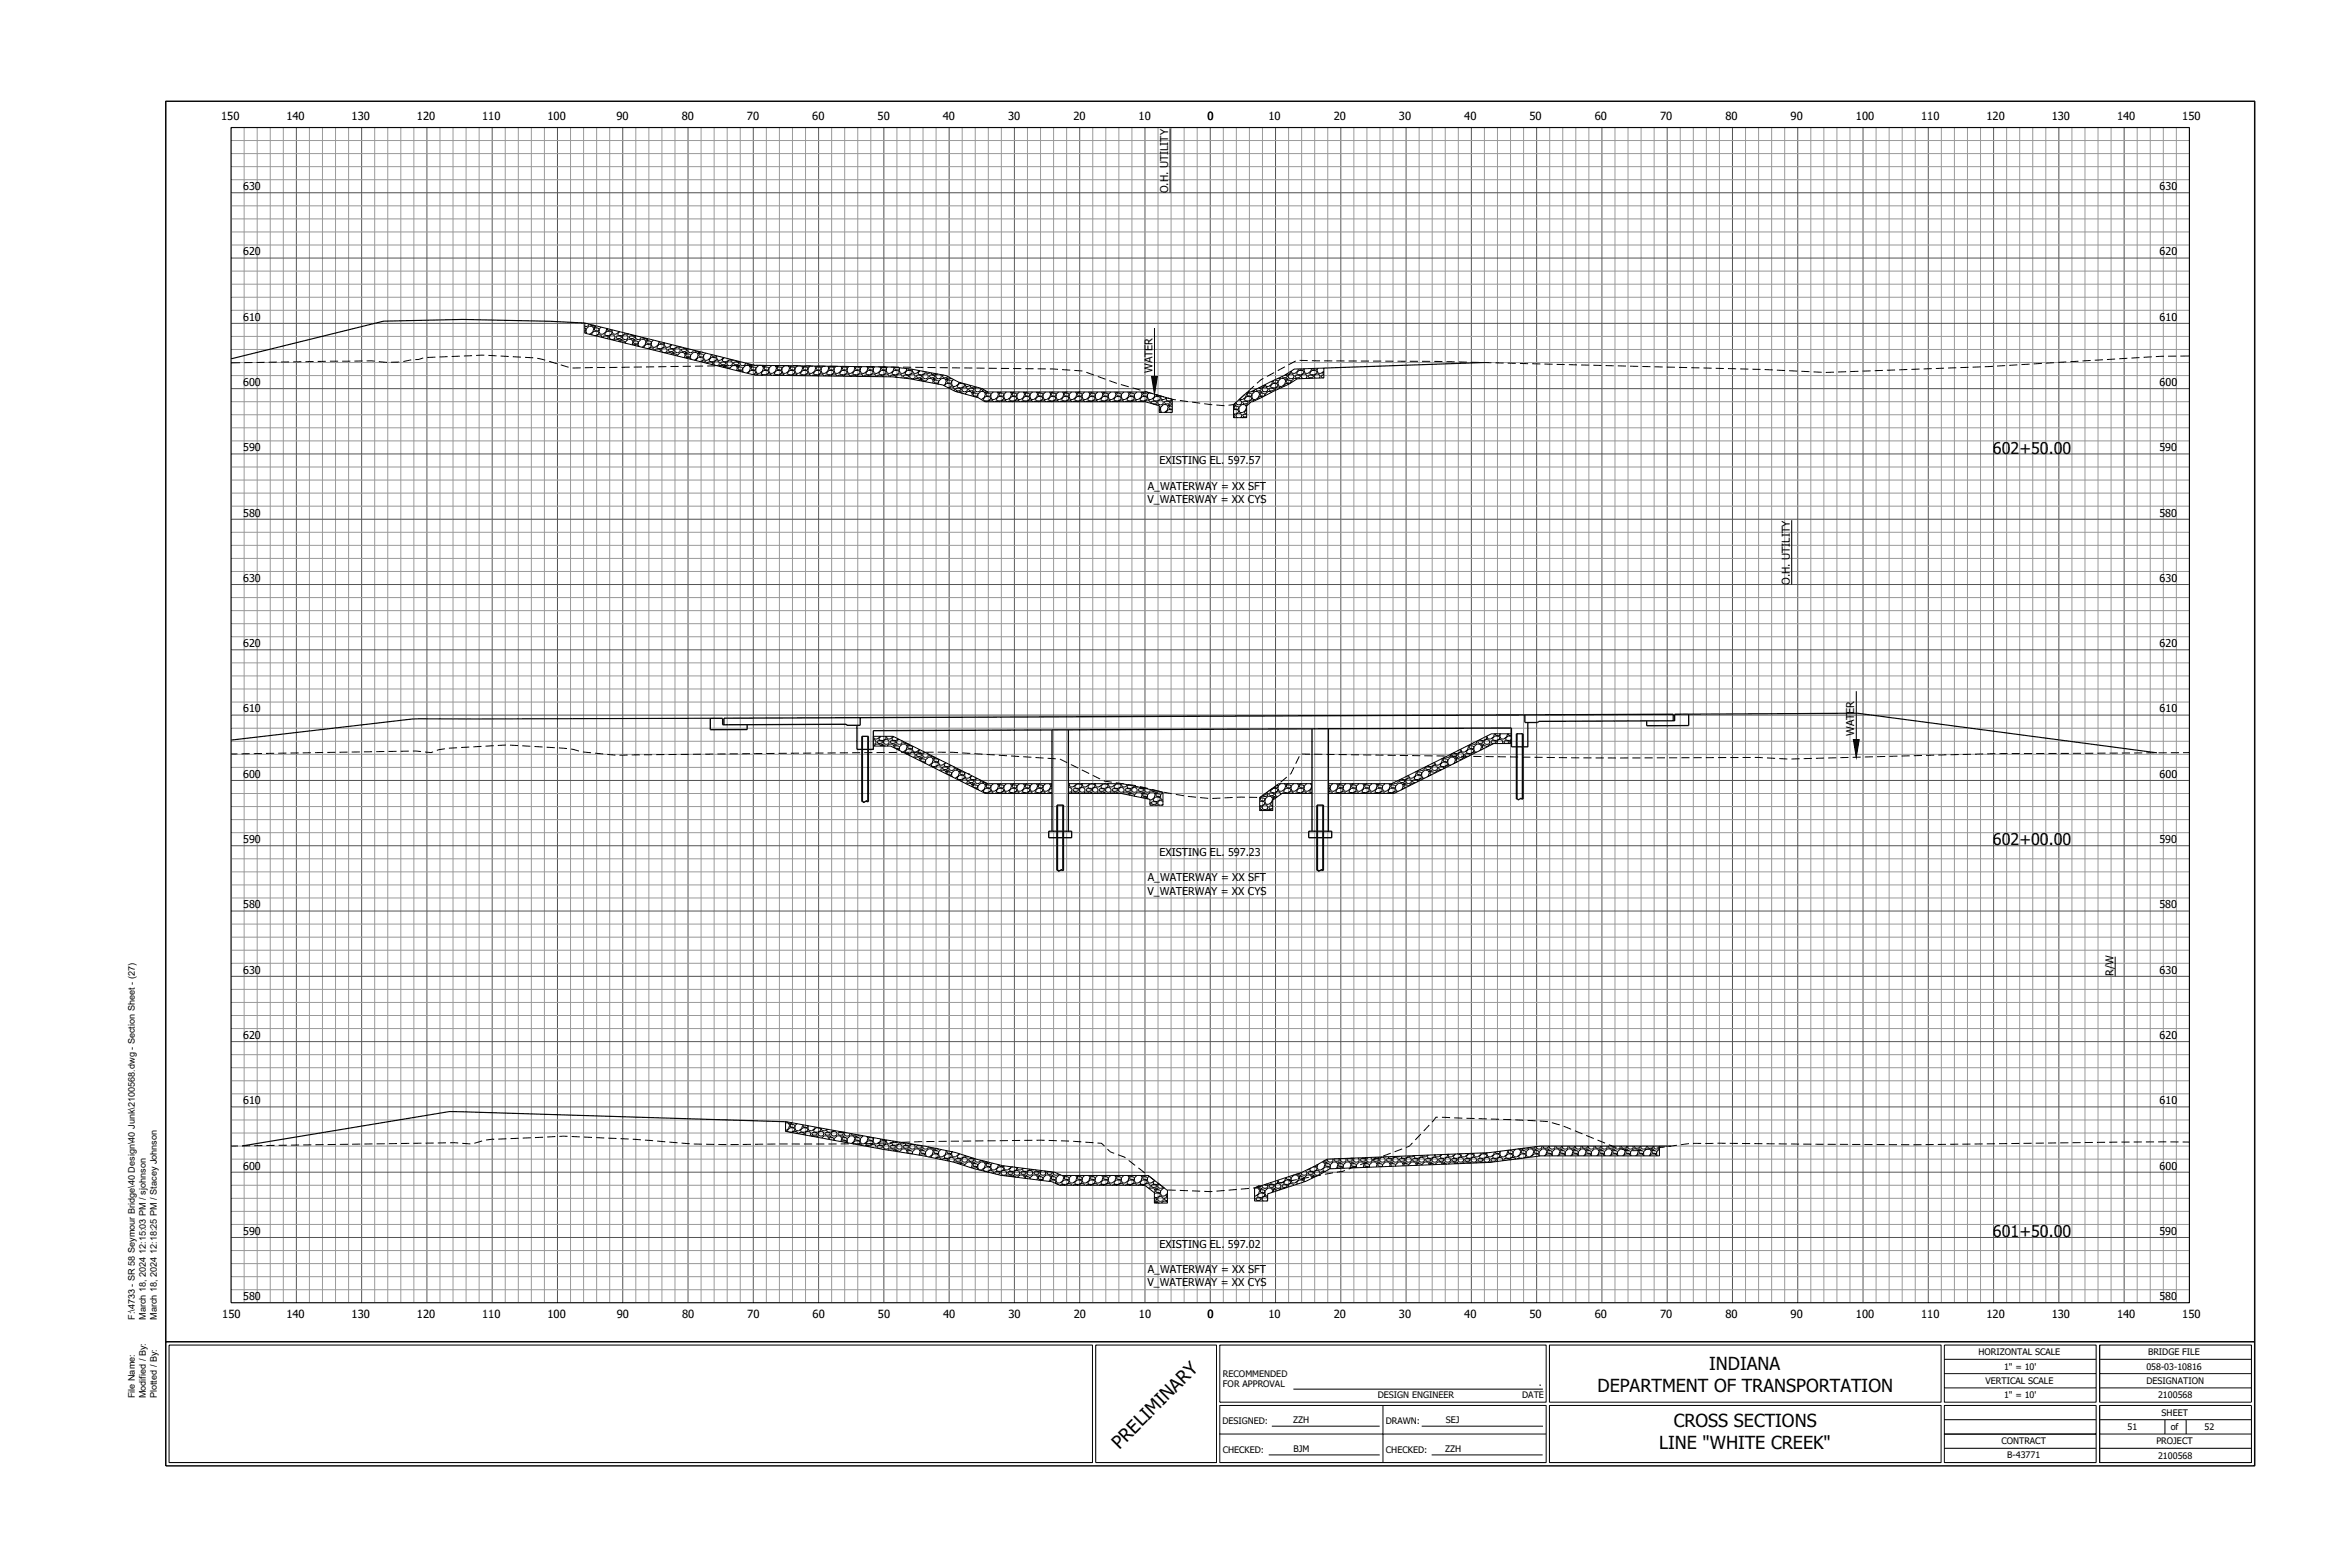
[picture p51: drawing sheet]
<svg xmlns="http://www.w3.org/2000/svg" width="914mm" height="610mm" viewBox="0 0 914 610" stroke-linecap="round" stroke-linejoin="round" font-family="sans-serif">
<defs><g id="words">
<text font-size="7.1" x="435.6" y="563.9" transform="rotate(-45 435.6 563.9)">PRELIMINARY</text>
<g font-size="7">
<text x="665.1" y="533">INDIANA</text>
<text x="621.6" y="541.6">DEPARTMENT OF TRANSPORTATION</text>
<text x="651.2" y="555.3">CROSS SECTIONS</text>
<text x="645.6" y="563.8">LINE &quot;WHITE CREEK&quot;</text>
</g>
<g font-size="6.3">
<text x="775.5" y="176.5">602+50.00</text>
<text x="775.5" y="328.9">602+00.00</text>
<text x="775.5" y="481.3">601+50.00</text>
</g>
<text font-size="5.9" x="598.8" y="539.2">.</text>
<g font-size="4.4">
<text x="86" y="46.8">150</text>
<text x="111.4" y="46.8">140</text>
<text x="136.8" y="46.8">130</text>
<text x="162.2" y="46.8">120</text>
<text x="187.6" y="46.8">110</text>
<text x="213" y="46.8">100</text>
<text x="239.9" y="46.8">90</text>
<text x="265.3" y="46.8">80</text>
<text x="290.7" y="46.8">70</text>
<text x="316.1" y="46.8">60</text>
<text x="341.5" y="46.8">50</text>
<text x="366.9" y="46.8">40</text>
<text x="392.3" y="46.8">30</text>
<text x="417.7" y="46.8">20</text>
<text x="443.1" y="46.8">10</text>
<text x="469.8" y="46.8">0</text>
<text x="493.5" y="46.8">10</text>
<text x="518.9" y="46.8">20</text>
<text x="544.3" y="46.8">30</text>
<text x="569.7" y="46.8">40</text>
<text x="595.1" y="46.8">50</text>
<text x="620.5" y="46.8">60</text>
<text x="645.9" y="46.8">70</text>
<text x="671.3" y="46.8">80</text>
<text x="696.7" y="46.8">90</text>
<text x="722.1" y="46.8">100</text>
<text x="747.5" y="46.8">110</text>
<text x="772.9" y="46.8">120</text>
<text x="798.3" y="46.8">130</text>
<text x="823.7" y="46.8">140</text>
<text x="849.1" y="46.8">150</text>
<text x="86.5" y="512.8">150</text>
<text x="111.4" y="512.8">140</text>
<text x="136.8" y="512.8">130</text>
<text x="162.2" y="512.8">120</text>
<text x="187.6" y="512.8">110</text>
<text x="213" y="512.8">100</text>
<text x="240" y="512.8">90</text>
<text x="265.4" y="512.8">80</text>
<text x="290.8" y="512.8">70</text>
<text x="316.2" y="512.8">60</text>
<text x="341.6" y="512.8">50</text>
<text x="367" y="512.8">40</text>
<text x="392.4" y="512.8">30</text>
<text x="417.8" y="512.8">20</text>
<text x="443.2" y="512.8">10</text>
<text x="469.8" y="512.8">0</text>
<text x="493.5" y="512.8">10</text>
<text x="518.9" y="512.8">20</text>
<text x="544.3" y="512.8">30</text>
<text x="569.7" y="512.8">40</text>
<text x="595.1" y="512.8">50</text>
<text x="620.5" y="512.8">60</text>
<text x="645.9" y="512.8">70</text>
<text x="671.3" y="512.8">80</text>
<text x="696.7" y="512.8">90</text>
<text x="722.1" y="512.8">100</text>
<text x="747.5" y="512.8">110</text>
<text x="772.9" y="512.8">120</text>
<text x="798.3" y="512.8">130</text>
<text x="823.7" y="512.8">140</text>
<text x="849.1" y="512.8">150</text>
</g>
<g font-size="4.2">
<text x="94.6" y="74">630</text>
<text x="454.5" y="75.1" transform="rotate(-90 454.5 75.1)">O.H. UTILITY</text>
<text x="840.3" y="74">630</text>
<text x="94.6" y="99.4">620</text>
<text x="840.3" y="99.4">620</text>
<text x="94.6" y="124.8">610</text>
<text x="840.3" y="124.8">610</text>
<text x="448.4" y="145.1" transform="rotate(-90 448.4 145.1)">WATER</text>
<text x="94.6" y="150.2">600</text>
<text x="840.3" y="150.2">600</text>
<text x="94.6" y="175.6">590</text>
<text x="840.2" y="175.6">590</text>
<text x="451.2" y="180.7">EXISTING EL. 597.57</text>
<text x="446.6" y="190.5">A_WATERWAY = XX SFT</text>
<text x="446.5" y="195.6">V_WATERWAY = XX CYS</text>
<text x="94.6" y="201">580</text>
<text x="840.2" y="201">580</text>
<text x="94.6" y="226.4">630</text>
<text x="696.4" y="227.5" transform="rotate(-90 696.4 227.5)">O.H. UTILITY</text>
<text x="840.3" y="226.4">630</text>
<text x="94.6" y="251.8">620</text>
<text x="840.3" y="251.8">620</text>
<text x="94.6" y="277.2">610</text>
<text x="840.3" y="277.2">610</text>
<text x="721.5" y="286.4" transform="rotate(-90 721.5 286.4)">WATER</text>
<text x="94.6" y="302.6">600</text>
<text x="840.3" y="302.6">600</text>
<text x="94.6" y="328">590</text>
<text x="840.2" y="328">590</text>
<text x="451.2" y="333.1">EXISTING EL. 597.23</text>
<text x="446.6" y="342.9">A_WATERWAY = XX SFT</text>
<text x="94.6" y="353.4">580</text>
<text x="446.5" y="348">V_WATERWAY = XX CYS</text>
<text x="840.2" y="353.4">580</text>
<text x="94.6" y="378.8">630</text>
<text x="822.4" y="379.7" transform="rotate(-90 822.4 379.7)">R/W</text>
<text x="840.3" y="378.8">630</text>
<text x="94.6" y="404.2">620</text>
<text x="840.3" y="404.2">620</text>
<text x="94.6" y="429.6">610</text>
<text x="840.3" y="429.6">610</text>
<text x="94.6" y="455">600</text>
<text x="840.3" y="455">600</text>
<text x="94.6" y="480.4">590</text>
<text x="451.2" y="485.5">EXISTING EL. 597.02</text>
<text x="840.2" y="480.4">590</text>
<text x="446.6" y="495.3">A_WATERWAY = XX SFT</text>
<text x="446.5" y="500.4">V_WATERWAY = XX CYS</text>
<text x="94.6" y="505.8">580</text>
<text x="840.2" y="505.8">580</text>
</g>
<g font-size="3.5">
<text x="52.4" y="513.5" transform="rotate(-90 52.4 513.5)">F:\4733 - SR 58 Seymour Bridge\40 Design\40 Junk\2100568.dwg - Section Sheet - (27)</text>
<text x="56.7" y="513.5" transform="rotate(-90 56.7 513.5)">March 18, 2024 12:15:03 PM / sjohnson</text>
<text x="61" y="513.5" transform="rotate(-90 61 513.5)">March 18, 2024 12:18:25 PM / Stacey Johnson</text>
<text x="769.8" y="527.2">HORIZONTAL SCALE</text>
<text x="835.8" y="527.3">BRIDGE FILE</text>
<text x="779.8" y="532.8">1&quot; = 10'</text>
<text x="835.2" y="532.8">058-03-10816</text>
<text x="475.9" y="535.8">RECOMMENDED</text>
<text x="475.9" y="539.7">FOR APPROVAL</text>
<text x="772.6" y="538.3">VERTICAL SCALE</text>
<text x="835.2" y="538.4">DESIGNATION</text>
<text x="52.4" y="544" transform="rotate(-90 52.4 544)">File Name:</text>
<text x="56.7" y="544" transform="rotate(-90 56.7 544)">Modified / By:</text>
<text x="61" y="544" transform="rotate(-90 61 544)">Plotted / By:</text>
<text x="536.1" y="544">DESIGN ENGINEER</text>
<text x="592.3" y="544">DATE</text>
<text x="779.8" y="544">1&quot; = 10'</text>
<text x="839.7" y="544">2100568</text>
<text x="841.1" y="550.7">SHEET</text>
<text x="475.6" y="554">DESIGNED:</text>
<text x="503.2" y="553.6">ZZH</text>
<text x="539.2" y="554.1">DRAWN:</text>
<text x="562.6" y="553.6">SEJ</text>
<text x="827.8" y="556.3">51</text>
<text x="844.7" y="556.3">of</text>
<text x="857.8" y="556.2">52</text>
<text x="778.7" y="561.8">CONTRACT</text>
<text x="839" y="561.8">PROJECT</text>
<text x="475.8" y="565.2">CHECKED:</text>
<text x="503.3" y="564.7">BJM</text>
<text x="539.3" y="565.2">CHECKED:</text>
<text x="562.3" y="564.7">ZZH</text>
<text x="781" y="567.4">B-43771</text>
<text x="839.7" y="567.5">2100568</text>
</g>
</g></defs>
<!-- layer: C-ANNO -->
<g fill="none" stroke="#999" stroke-width=".39">
<path d="M89.9 59.8h762M89.9 54.7h762M95 49.6v457.2M100.1 49.6v457.2M105.2 49.6v457.2M110.2 49.6v457.2M120.4 49.6v457.2M125.5 49.6v457.2M130.6 49.6v457.2M135.6 49.6v457.2M145.8 49.6v457.2M150.9 49.6v457.2"/>
<path d="M156 49.6v457.2M161 49.6v457.2M171.2 49.6v457.2M176.3 49.6v457.2M181.4 49.6v457.2M186.4 49.6v457.2M196.6 49.6v457.2M201.7 49.6v457.2M206.8 49.6v457.2M211.8 49.6v457.2M222 49.6v457.2M227.1 49.6v457.2"/>
<path d="M232.2 49.6v457.2M237.2 49.6v457.2M247.4 49.6v457.2M252.5 49.6v457.2M257.6 49.6v457.2M262.6 49.6v457.2M272.8 49.6v457.2M277.9 49.6v457.2M283 49.6v457.2M288 49.6v457.2M298.2 49.6v457.2M303.3 49.6v457.2"/>
<path d="M308.4 49.6v457.2M313.4 49.6v457.2M323.6 49.6v457.2M328.7 49.6v457.2M333.8 49.6v457.2M338.8 49.6v457.2M349 49.6v457.2M354.1 49.6v457.2M359.2 49.6v457.2M364.2 49.6v457.2M374.4 49.6v457.2M379.5 49.6v457.2"/>
<path d="M384.6 49.6v457.2M389.6 49.6v457.2M399.8 49.6v457.2M404.9 49.6v457.2M410 49.6v457.2M415 49.6v457.2M425.2 49.6v457.2M430.3 49.6v457.2M435.4 49.6v457.2M440.4 49.6v457.2M450.6 49.6v457.2M455.7 49.6v457.2"/>
<path d="M460.8 49.6v457.2M465.8 49.6v457.2M476 49.6v457.2M481.1 49.6v457.2M486.2 49.6v457.2M491.2 49.6v457.2M501.4 49.6v457.2M506.5 49.6v457.2M511.6 49.6v457.2M516.6 49.6v457.2M526.8 49.6v457.2M531.9 49.6v457.2"/>
<path d="M537 49.6v457.2M542 49.6v457.2M552.2 49.6v457.2M557.3 49.6v457.2M562.4 49.6v457.2M567.4 49.6v457.2M577.6 49.6v457.2M582.7 49.6v457.2M587.8 49.6v457.2M592.8 49.6v457.2M603 49.6v457.2M608.1 49.6v457.2"/>
<path d="M613.2 49.6v457.2M618.2 49.6v457.2M628.4 49.6v457.2M633.5 49.6v457.2M638.6 49.6v457.2M643.6 49.6v457.2M653.8 49.6v457.2M658.9 49.6v457.2M664 49.6v457.2M669 49.6v457.2M679.2 49.6v457.2M684.3 49.6v457.2"/>
<path d="M689.4 49.6v457.2M694.4 49.6v457.2M704.6 49.6v457.2M709.7 49.6v457.2M714.8 49.6v457.2M719.8 49.6v457.2M730 49.6v457.2M735.1 49.6v457.2M740.2 49.6v457.2M745.2 49.6v457.2M755.4 49.6v457.2M760.5 49.6v457.2"/>
<path d="M765.6 49.6v457.2M770.6 49.6v457.2M780.8 49.6v457.2M785.9 49.6v457.2M791 49.6v457.2M796 49.6v457.2M806.2 49.6v457.2M811.3 49.6v457.2M816.4 49.6v457.2M821.4 49.6v457.2M831.6 49.6v457.2M836.7 49.6v457.2"/>
<path d="M841.8 49.6v457.2M846.8 49.6v457.2M89.9 69.9h762M89.9 64.8h762M89.9 95.3h762M89.9 90.2h762M89.9 85.2h762M89.9 80.1h762M89.9 115.6h762M89.9 110.6h762M89.9 105.5h762M89.9 136h762"/>
<path d="M89.9 130.9h762M89.9 120.7h762M89.9 156.3h762M89.9 146.1h762M89.9 141h762M89.9 171.5h762M89.9 166.4h762M89.9 161.4h762M89.9 196.9h762M89.9 191.8h762M89.9 186.8h762M89.9 181.7h762"/>
<path d="M89.9 217.2h762M89.9 212.2h762M89.9 207.1h762M89.9 237.6h762M89.9 232.5h762M89.9 222.3h762M89.9 257.9h762M89.9 247.7h762M89.9 242.6h762M89.9 273.1h762M89.9 268h762M89.9 263h762"/>
<path d="M89.9 298.5h762M89.9 293.5h762M89.9 288.4h762M89.9 283.3h762M89.9 318.9h762M89.9 313.8h762M89.9 308.7h762M89.9 339.2h762M89.9 334.1h762M89.9 323.9h762M89.9 359.5h762M89.9 349.3h762"/>
<path d="M89.9 344.3h762M89.9 374.7h762M89.9 369.7h762M89.9 364.6h762M89.9 395.1h762M89.9 390h762M89.9 384.9h762M89.9 415.4h762M89.9 410.3h762M89.9 400.1h762M89.9 435.7h762M89.9 425.5h762"/>
<path d="M89.9 420.5h762M89.9 450.9h762M89.9 445.9h762M89.9 440.8h762M89.9 476.3h762M89.9 471.3h762M89.9 466.2h762M89.9 461.1h762M89.9 496.7h762M89.9 491.6h762M89.9 486.5h762M89.9 501.7h762"/>
</g>
<g fill="none" stroke="#555" stroke-width=".39">
<path d="M115.3 49.6v457.2M140.7 49.6v457.2M166.1 49.6v457.2M191.5 49.6v457.2M216.9 49.6v457.2M242.3 49.6v457.2M267.7 49.6v457.2M293.1 49.6v457.2M318.5 49.6v457.2M343.9 49.6v457.2M369.3 49.6v457.2M394.7 49.6v457.2"/>
<path d="M420.1 49.6v457.2M445.5 49.6v457.2M470.9 49.6v457.2M496.3 49.6v457.2M521.7 49.6v457.2M547.1 49.6v457.2M572.5 49.6v457.2M597.9 49.6v457.2M623.3 49.6v457.2M648.7 49.6v457.2M674.1 49.6v457.2M699.5 49.6v457.2"/>
<path d="M724.9 49.6v457.2M750.3 49.6v457.2M775.7 49.6v457.2M801.1 49.6v457.2M826.5 49.6v457.2M89.9 75h762M89.9 100.4h762M89.9 125.8h762M89.9 151.2h762M89.9 176.6h762M89.9 202h762M89.9 227.4h762"/>
<path d="M89.9 252.8h762M89.9 278.2h762M89.9 303.6h762M89.9 329h762M89.9 354.4h762M89.9 379.8h762M89.9 405.2h762M89.9 430.6h762M89.9 456h762M89.9 481.4h762"/>
</g>
<!-- layer: C-ROAD-SCTN -->
<g fill="none" stroke="#000" stroke-width=".39">
<path d="M160 140l-3.1 .7M164.7 139.3l-1.8 .5-1.3 .1M169.4 138.9l-3.2 .2M174.2 138.7l-3.2 .2M178.9 138.6l-3.2 .1M183.7 138.4l-3.2 .1M188.4 138.2l-3.1 .1M190 138.3l3.2 .1M194.8 138.5l3.2 .2M199.5 138.8l3.2 .1M204.3 139l3.2 .2M209 139.4l3.1 .7"/>
<path d="M818.3 140l-3.2 .1M823 139.7l-3.2 .2M827.8 139.4l-3.2 .2M832.5 139.1l-3.1 .2M837.3 138.8l-3.2 .2M842 138.6l-3.1 .1M846.8 138.5l-3.2 .1M851.9 138.5h-3.5M93.5 141.1l-3.6 .1M98.2 141l-3.2 .1M103 140.9l-3.2 .1M107.7 140.9h-3.1"/>
<path d="M112.5 140.8h-3.2M117.3 140.7l-3.2 .1M122 140.6l-3.1 .1M126.8 140.6h-3.2M131.6 140.5h-3.2M136.3 140.5h-3.2M141.1 140.4l-3.2 .1M142.7 140.4l3.1 .1M147.4 140.7l3.2 .2M155.3 140.8l-3.1 .1M213.7 140.6l3 .9M218.2 141.9l3 1"/>
<path d="M226 143.1l-3.2 .1M230.7 143l-3.2 .1M232.3 143h3.2M240.2 142.9l-3.1 .1M245 142.8l-3.2 .1M249.8 142.8h-3.2M254.5 142.7h-3.1M259.3 142.6l-3.2 .1M264.1 142.6h-3.2M268.8 142.5h-3.2M273.6 142.4l-3.2 .1M278.3 142.3l-3.1 .1"/>
<path d="M283.1 142.3h-3.2M287.9 142.2l-3.2 .1M292.6 142.1l-3.1 .1M294.2 142.1l3.2 .1M299 142.2h3.2M303.7 142.2l3.2 .1M308.5 142.3h3.2M313.3 142.4h3.1M318 142.4l3.2 .1M322.8 142.5h3.2M327.6 142.5l3.1 .1M332.3 142.6h3.2"/>
<path d="M337.1 142.7h3.2M341.8 142.7l3.2 .1M346.6 142.8h3.2M351.4 142.8l3.1 .1M356.1 142.9h3.2M360.9 143h3.2M365.7 143l3.1 .1M370.4 143.1h3.2M375.2 143.1l3.2 .1M379.9 143.2h3.2M384.7 143.3h3.2M389.5 143.3h3.1"/>
<path d="M394.2 143.4h3.2M399 143.4h3.2M403.8 143.5h3.1M408.5 143.5l3.2 .2M413.3 143.8l3.1 .2M418 144.1l3.2 .2M422.7 144.8l3 1.1M427.2 146.5l2.9 1M431.6 148.1l3 1.1M436.1 149.6l3.1 .9M440.7 150.9l3.1 .9M445.3 152.2l3.1 .9"/>
<path d="M449.9 153.5l3 .9M454.4 154.9l3.1 .7M459.1 155.8l3.2 .4M463.8 156.4l3.2 .4M468.6 157.1l3.1 .3M473.3 157.6l3.2 .2M480.9 156.6l-.9 .8-2 .2M484.4 153.4l-2.4 2.1M487.9 150.2l-2.3 2.1M491.6 147.2l-2.5 1.9M495.8 144.9l-2.8 1.6M500 142.7l-2.8 1.5"/>
<path d="M504.2 140.4l-2.8 1.5M505.7 140.2l3.2 .1M510.5 140.3l3.1 .1M515.2 140.4h3.2M520 140.4h3.2M524.7 140.4h3.2M529.5 140.5h3.2M534.3 140.5h3.1M539 140.5h3.2M543.8 140.5h3.2M548.6 140.5l3.1 .1M553.3 140.6h3.2"/>
<path d="M558.1 140.6l3.2 .1M562.8 140.7l3.2 .1M567.6 140.8l3.2 .1M572.4 140.9l3.1 .1M577.1 141l3.2 .1M581.9 141.2h3.2M586.7 141.3l3.1 .1M591.4 141.4l3.2 .1M596.2 141.5l3.2 .1M600.9 141.6l3.2 .1M605.7 141.8h3.2M610.4 141.9h3.2"/>
<path d="M615.2 142h3.2M620 142.1l3.1 .1M624.7 142.2l3.2 .1M629.5 142.3l3.2 .1M634.3 142.5h3.1M639 142.6h3.2M643.8 142.7l3.2 .1M648.5 142.8l3.2 .1M653.3 142.9l3.2 .1M658.1 143l3.1 .1M662.8 143.2h3.2M667.6 143.3l3.2 .1"/>
<path d="M672.4 143.4l3.1 .1M677.1 143.5l3.2 .1M681.9 143.6l3.1 .1M686.6 143.8l3.2 .1M691.4 144l3.2 .1M696.2 144.2l3.1 .2M700.9 144.4l3.2 .2M705.7 144.7l3.1 .1M713.6 144.8l-3.2 .1M718.4 144.6l-3.2 .1M723.1 144.4l-3.2 .1M727.9 144.3l-3.2 .1"/>
<path d="M732.6 144.1l-3.1 .1M737.4 143.9l-3.2 .1M742.1 143.7l-3.1 .2M746.9 143.6l-3.2 .1M751.7 143.4l-3.2 .1M756.4 143.2l-3.1 .2M761.2 143.1l-3.2 .1M766 142.9l-3.2 .1M770.7 142.7l-3.2 .1M775.5 142.5l-3.2 .2M780.2 142.2l-3.2 .2M785 141.9l-3.2 .2"/>
<path d="M789.7 141.7l-3.1 .1M794.5 141.4l-3.2 .2M799.2 141.1l-3.1 .2M804 140.8l-3.2 .2M808.7 140.5l-3.1 .2M813.5 140.2l-3.2 .2M92.4 293.3h-2.5M97.2 293.2l-3.2 .1M101.9 293.1l-3.2 .1M106.7 293.1h-3.2M111.4 293h-3.1M116.2 292.9h-3.2"/>
<path d="M121 292.8l-3.2 .1M125.7 292.7l-3.1 .1M130.5 292.7h-3.2M135.3 292.6l-3.2 .1M140 292.5l-3.2 .1M144.8 292.4l-3.2 .1M149.5 292.4h-3.1M154.3 292.3h-3.2M159.1 292.2l-3.2 .1M160.7 292.2l3.1 .2M168.5 292.5l-.8 .3-2.3-.3M173.1 291.3l-3.1 .6"/>
<path d="M177.8 290.9l-3.1 .2M182.6 290.6l-3.2 .2M187.3 290.4l-3.1 .1M192.1 290.1l-3.2 .2M196.8 289.8l-3.1 .2M198.4 289.9l3.2 .1M203.2 290.1l3.2 .2M208 290.4l3.1 .2M212.7 290.7l3.2 .2M217.5 291l3.1 .2M222.2 291.4l3.1 .8M226.8 292.5l3.2 .3"/>
<path d="M231.6 293l3.1 .3M236.3 293.5l3.2 .3M244.2 293.7l-3.2 .1M249 293.6l-3.2 .1M253.7 293.6h-3.1M258.5 293.5l-3.2 .1M263.3 293.5h-3.2M268 293.5h-3.1M272.8 293.4h-3.2M277.6 293.3l-3.2 .1M282.3 293.3h-3.2M287.1 293.3h-3.2"/>
<path d="M291.8 293.2h-3.1M296.6 293.2h-3.2M301.4 293.1h-3.2M306.1 293.1h-3.1M310.9 293h-3.2M315.7 293h-3.2M320.4 292.9l-3.2 .1M325.2 292.9h-3.2M329.9 292.9h-3.1M334.7 292.8h-3.2M339.5 292.8h-3.2M344.2 292.7l-3.1 .1"/>
<path d="M349 292.7h-3.2M353.8 292.7h-3.2M358.5 292.7h-3.2M363.3 292.6l-3.2 .1M364.9 292.6l3.1 .1M369.6 292.7l3.2 .1M374.4 292.9l3.1 .2M379.1 293.2l3.2 .2M383.9 293.5l3.2 .2M388.6 293.8l3.2 .2M393.4 294.1l3.2 .2M398.1 294.4l3.2 .2"/>
<path d="M402.9 294.7l3.2 .2M407.6 295l3.2 .2M412.4 295.3l2.8 1.4M416.7 297.4l2.8 1.4M420.9 299.5l2.9 1.4M503.5 298.5l-1.2 2.4-.4 .3M505.6 294.2l-1.4 2.9M506.6 293.3l3.2 .1M511.3 293.4l3.2 .1M516.1 293.5h3.2M520.9 293.5l3.1 .1M525.6 293.6h3.2"/>
<path d="M530.4 293.7h3.2M535.2 293.7l3.1 .1M539.9 293.8l3.2 .1M544.7 293.9h3.2M549.4 293.9l3.2 .1M554.2 294h3.2M559 294.1h3.1M563.7 294.1l3.2 .1M568.5 294.2h3.2M573.3 294.3h3.1M578 294.3l3.2 .1M582.8 294.4h3.2"/>
<path d="M587.5 294.4l3.2 .1M592.3 294.5l3.2 .1M597.1 294.6h3.1M601.8 294.7h3.2M606.6 294.7l3.1 .1M611.3 294.8h3.2M616.1 294.8h3.2M620.9 294.9h3.1M625.6 294.9h3.2M633.6 294.9h-3.2M635.1 294.9h3.2M639.9 294.8h3.2"/>
<path d="M644.7 294.8h3.1M649.4 294.8h3.2M657.4 294.8h-3.2M662.2 294.7l-3.2 .1M666.9 294.7h-3.2M671.7 294.7h-3.2M673.3 294.7h3.1M678 294.7h3.2M682.8 294.7l3.1 .1M687.5 294.9l3.2 .1M692.3 295.1l3.2 .2M700.2 295.2l-3.1 .1"/>
<path d="M705 295l-3.2 .1M709.7 294.9l-3.1 .1M714.5 294.8l-3.2 .1M719.3 294.7h-3.2M724 294.5l-3.1 .1M728.8 294.4l-3.2 .1M733.6 294.3l-3.2 .1M738.3 294.2h-3.2M743.1 294l-3.2 .1M747.8 293.9l-3.1 .1M752.6 293.8l-3.2 .1M757.4 293.6l-3.2 .1"/>
<path d="M762.1 293.5l-3.1 .1M766.9 293.4l-3.2 .1M771.7 293.3l-3.2 .1M776.4 293.2l-3.2 .1M781.2 293.2h-3.2M782.8 293.2h3.1M787.5 293.1h3.2M795.5 293.1h-3.2M797.1 293.1h3.1M801.8 293.1h3.2M809.8 293.1h-3.2M814.5 293l-3.2 .1"/>
<path d="M819.3 293h-3.2M824 293h-3.1M828.8 292.9h-3.2M833.6 292.9h-3.2M838.3 292.9h-3.1M843.1 292.8l-3.2 .1M847.9 292.8h-3.2M851.9 292.8h-2.5M425.2 301.6l2.9 1.4M429.5 303.7l3.1 .6M434.2 304.5l3.1 .4M438.9 305.2l3.1 .4"/>
<path d="M443.6 306l3.1 .7M448.2 307.1l3.1 .8M452.8 308.2l3.2 .6M457.5 309l3.2 .6M462.2 309.8l3.2 .3M467 310.3l3.1 .3M474.9 310.5l-3.2 .1M479.6 310.2l-3.1 .2M484.4 310.1l-3.2 .1M486 310.2h3.2M493.4 308.4l-2.7 1.6M497.1 305.3l-2.5 2.1"/>
<path d="M500.7 302.3l-2.4 2M556.2 437.7l-2.2 2.3M559.5 434.6h-.8l-1.5 1.9M561.1 434.7l3.1 .1M565.8 434.9l3.2 .1M570.6 435l3.2 .1M575.4 435.2l3.1 .1M580.1 435.3l3.2 .1M584.9 435.5l3.1 .1M589.6 435.7l3.2 .1M594.4 435.9l3.2 .1M599.1 436.1l3.2 .2"/>
<path d="M603.8 436.7l3.1 .9M608.4 438.1l2.9 1.2M612.8 439.9l2.9 1.2M92.6 445.8l-2.7 .1M97.3 445.7l-3.2 .1M102.1 445.7h-3.2M106.8 445.6h-3.1M111.6 445.5l-3.2 .1M116.4 445.4l-3.2 .1M121.1 445.4h-3.1M125.9 445.3h-3.2M130.7 445.2l-3.2 .1"/>
<path d="M135.4 445.2h-3.2M140.2 445.1h-3.2M144.9 445l-3.1 .1M149.7 444.9l-3.2 .1M154.5 444.9h-3.2M159.2 444.8h-3.1M164 444.7l-3.2 .1M168.8 444.7h-3.2M173.5 444.6h-3.2M175.1 444.6h3.2M179.9 444.8l3.1 .2M187.6 443.8l-3 1"/>
<path d="M192.3 443.2l-3.2 .3M197 443l-3.1 .1M201.8 442.8l-3.2 .2M206.6 442.6l-3.2 .1M211.3 442.4l-3.1 .2M216.1 442.2l-3.2 .1M220.8 442.1h-3.1M222.4 442.1l3.2 .2M227.2 442.3l3.2 .2M231.9 442.6l3.2 .1M236.7 442.8l3.2 .1M241.4 443l3.2 .1"/>
<path d="M246.2 443.2l3.2 .2M251 443.5l3.1 .3M255.7 443.9l3.2 .3M260.5 444.3l3.1 .3M265.2 444.7l3.2 .2M270 445.1h3.1M274.7 445.1l3.2 .1M279.5 445.2l3.2 .1M287.4 445.2l-3.2 .1M292.2 445.2h-3.2M296.9 445.1l-3.1 .1M301.7 445.1h-3.2"/>
<path d="M303.3 445h3.2M308.1 445l3.1 .1M312.8 445.1h3.2M317.6 445.1h3.2M325.5 445l-3.2 .1M330.3 445h-3.2M335 444.9l-3.1 .1M339.8 444.8l-3.2 .1M344.6 444.6l-3.2 .2M349.3 444.5l-3.2 .1M354.1 444.3l-3.2 .1M358.8 444.1l-3.1 .1"/>
<path d="M363.6 444.1h-3.2M368.4 444h-3.2M373.1 443.9l-3.1 .1M377.9 443.9h-3.2M382.7 443.8l-3.2 .1M387.4 443.8h-3.2M392.2 443.7l-3.2 .1M396.9 443.7h-3.1M401.7 443.6h-3.2M403.3 443.6h3.2M408.1 443.7l3.1 .1M412.8 443.8l3.2 .1"/>
<path d="M417.6 444l3.1 .2M422.3 444.3l3.2 .2M427.1 444.7l1.5 .1 1.2 1.1M430.9 447l1.2 1.1 1.4 .6M435 449.2l2.9 1.2M439.2 451.4l2.5 2M443 454.3l2.5 2M446.7 457.3l2.5 1.9M499.9 459.8l-3.1 .6M504.6 458.9l-3.1 .6M509.3 458l-3.1 .6M514 457.1l-3.1 .6"/>
<path d="M518.6 456.2l-3.1 .6M523.3 455.3l-3.1 .7M527.8 453.7l-3 1.1M532.2 452l-2.9 1.1M536.7 450.3l-3 1.1M541.1 448.6l-2.9 1.1M545.6 447l-3 1.1M549.6 444.6l-1.2 1.3-1.3 .5M552.9 441.2l-2.2 2.3M617.2 441.7l2.9 1.2M621.6 443.5l2.9 1.2M626 445.3l3 1.1"/>
<path d="M630.5 446.9l3.1 .8M638.3 447.6l-3.1 .1M643 446.8l-3.1 .5M647.8 446.2l-3.2 .4M652.5 445.5l-3.2 .5M657.2 444.9l-3.2 .4M658.8 444.8h3.1M666.7 444.8h-3.2M668.3 444.8h3.2M673.1 444.8h3.1M677.8 444.8l3.2 .1M682.6 444.9h3.2"/>
<path d="M687.3 444.9l3.2 .1M692.1 445h3.2M696.9 445l3.1 .1M701.6 445.1h3.2M706.4 445.1l3.2 .1M711.2 445.2h3.1M715.9 445.2h3.2M720.7 445.2h3.2M725.4 445.2l3.2 .1M730.2 445.3h3.2M735 445.3h3.1M739.7 445.3h3.2"/>
<path d="M747.7 445.3h-3.2M752.4 445.2l-3.1 .1M757.2 445.2h-3.2M762 445.1l-3.2 .1M766.7 445.1h-3.2M771.5 445l-3.2 .1M776.2 444.9l-3.1 .1M781 444.9h-3.2M785.8 444.8l-3.2 .1M790.5 444.8h-3.1M795.3 444.7h-3.2M800.1 444.6l-3.2 .1"/>
<path d="M804.8 444.6h-3.2M809.6 444.5h-3.2M814.3 444.4l-3.1 .1M819.1 444.4h-3.2M823.9 444.3l-3.2 .1M825.5 444.3h3.1M833.4 444.2l-3.2 .1M838.2 444.2h-3.2M842.9 444.2h-3.2M844.5 444.2h3.2M849.3 444.3h2.6M450.5 460.2l2.5 1.9"/>
<path d="M454.3 462.9l3.2 .1M459.1 463.1l3.1 .1M463.8 463.3l3.2 .1M468.6 463.5h3.1M476.5 463.1l-3.2 .3M481.2 462.7l-3.1 .3M486 462.3l-3.2 .3M490.5 461.2l-2.9 1M495.3 460.7l-3.2 .4"/>
</g>
<!-- layer: ZZH - RIPRAP -->
<g fill="none" stroke="#000" stroke-width=".39">
<path d="M227.5 127.6l.5 .4-.2 .8-.3-.1M227.5 125.7l66.2 16.4 53.7 .7 7.2 .8 13.5 2.5 4.9 2.6 9.2 2.5 2.1 1.3h61.9l9.9 2.8v5.1h-5v-2.6l-5.5-1.5h-62.4l-2.5-1.6-9.1-2.5-4.7-2.4-12.9-2.4-6.8-.8-53.5-.7-66.2-16.3zM227.5 129l.5 .3-.1 .4M228.4 129.8l-.4-.8 .1-1 1.2-1.1 1.2 .1 .5 .9-.4 1.3-1.3 .8M229.2 126.1l-.3 .7-1.4 .1M229.6 126.2l.5 .5 1.1-.1M230.4 130.3l-.2-.4 .9-1h1.3l.7 .4-.2 .7-1.1 .6M231 127l.9 .1-.7 .5zM231.2 128l.5-.5 1 .1 .4 .7-.2 .5-1.3-.2zM231.4 130.6h.4M232.2 130.7l.1-.3 .8-.2 .8 .3 .3 .7M233.9 127.3l-.7 .7-.1 1 .4 1h1.1l1.1-.8 .4-1.4"/>
<path d="M234.8 131.4l-.2-.3 .1-.4 2 .2-.4 .8h-.3M236.4 127.9l.3 .7 1.2 .2 .3-.5 .4 1.7h1.1l1.2-1M236.9 130.6l1-.6 .2-.7-.6-.4h-1.3l-1 1 .4 .6 1.3 .1M237.4 130.4l.8-.2 .8 .3 .3 .6-.2 .8-.9 .2-.9-.2-.3-.8zM238.9 132.4l.5-.4 1.2 .1 .6 .9M239.8 130.7l1-.1 1 .3 .1 .2-.5 .6-1.2 .1-.5-.7zM241.1 129l-.8 .9 .4 .6 1.3 .1M241.2 132.1l.9 .1-.8 .4zM241.4 133l.5-.4 1 .1 .4 .4M242.5 130.4l.8-.2 .8 .3 .3 .6-.3 .8-.8 .2-.9-.2-.3-.8zM243.2 129.6l-.2 .4-1 .6M243.3 133.1l-.1 .4"/>
<path d="M243.3 133l1.2-1 1.2 .1 .6 .9-.4 1.1M243.3 133v.5M243.5 129.6l.2 .4h1.1M244.9 130.7l1-.1 1 .3v.2l-.4 .6-1.2 .1-.5-.7zM245.6 130.2l.2 .3 1.2 .1M246.1 134.2l.2-.3h1.3l.7 .5M246.2 132.1l1 .1-.8 .4zM246.4 133.1l.5-.5 1 .1 .4 .7-.2 .4-1.3-.1zM247.1 130.5l-.1 .1M247.2 131.1l.3 .8 .8 .2 .9-.2 .3-.8M247.5 130.6l-.3 .5M248.3 134.4l-.1 .3"/>
<path d="M248.7 134.8l-.4-.7 .1-1.1 1.2-1 1.2 .1 .6 .9-.4 1.2-1.1 .9M249.5 131.1h.1M249.9 131.2l.5 .6 1.2-.1M251.3 132.1l1 .1-.8 .4zM251.5 133.1l.5-.5 1 .1 .4 .7-.2 .4-1.3-.1zM251.6 131.6v.1M252.5 135.8l.9-.5 .9 .3 .3 .7M253.4 134.4l-.2 .7-1.1 .6M253.4 134.4l-.7-.5h-1.3l-.9 1.1 .2 .3M253.4 132.1h.1M254.3 132.3l-.8 .7-.1 1.1 .5 1h1l1.1-.9 .3-1.4M255.1 136.4v-.6l1.9 .2-.5 .7"/>
<path d="M256.7 132.9l.3 .8 1.3 .1 .2-.4M257.3 136.2l.4 .7 .8 .3 .9-.3 .2-.7-.3-.6-.8-.3-.8 .2-.3 .7M258.5 134.4l-.7-.5h-1.3l-.9 1.1 .3 .6 1.3 .1 1.1-.6 .2-.7M258.5 133.4h.1M258.6 133.4l-.1 .7M259.3 137.4l.4-.4 1.3 .1 .5 .9M260.1 135.8l1-.1 1 .3 .1 .2-.5 .5-1.2 .1-.5-.6zM261.2 134l-1.2 1.1h-1.1l-.4-1M261.4 134.1l-.8 .9 .4 .6 1.3 .1 1-.6 .2-.5M261.5 137.2h.9l-.7 .5zM261.8 138l.4-.4 1 .2 .4 .4M262.8 135.5l.8-.2 .8 .3 .3 .6-.2 .7-.9 .3-.9-.3-.3-.7z"/>
<path d="M263.7 138.1l1.1-1.1 1.2 .1 .6 .9-.3 1.1M263.7 138.1l-.1 .4M263.9 134.7l.1 .4 1.2-.1M265.2 135.8l1-.1 1 .3 .1 .2-.5 .5-1.2 .1-.5-.6zM265.9 135.2l.2 .4h1.4M266.5 139.2l1.5-.2 .6 .5v.2M266.6 137.2h.9l-.8 .5zM267.8 135.7l-.2 .5M268.4 138.9l-1.3-.1-.4-.6 .6-.6 1 .2 .4 .4-.3 .7M268.9 139.8l-.2-1.7 1.2-1.1 1.2 .1 .6 .9-.4 1.3-1.1 .8M269.8 136.2h.1M269.8 136.2l-.3 .7-.8 .3-.9-.3-.3-.7"/>
<path d="M270.2 136.3l.5 .5 1.2-.1M271.6 137.2h1l-.8 .5zM271.8 138.2l.5-.6 1 .2 .5 .7-.3 .4-1.3-.1zM273.1 137l.7 .2M274.6 137.4l-.8 .7-.1 1.1 .5 .9 1 .1 1.2-.9 .2-1.4M276.8 139h1.3l.7 .5-.2 .7-1.1 .6-1.3-.1-.3-.7zM277.1 138l-.2 .2 .4 .6 1.3 .1 .2-.4M278.8 138.4v.1M278.9 138.4l-.1 .8M281.5 139.1l-1.2 1.1-1-.1-.5-.9M281.8 139.1l-.8 .9 .3 .7 1.3 .1 1.1-.6 .1-.5M284.2 139.7l.1 .4h1.2"/>
<path d="M271 140.3l-.2-.3 .9-1h1.3l.7 .5-.2 .7-1 .5M272.9 140.8l.9-.5 .8 .4 .3 .6M275.3 141.4l.1-.5 2 .2-.4 .7M277.7 141.3l.3 .7 .6 .2M277.7 141.3l.3-.7 .8-.3 .9 .4 .3 .6-.3 .7-.8 .3M279.7 142.5l.4-.4 1.2 .1 .4 .8M280.5 140.9l.9-.1 1 .3 .1 .2-.5 .5-1.1 .1-.6-.6zM281.8 142.3h.9l-.7 .5zM282.2 143.1l.3-.4 1 .2 .4 .3M283.1 140.6l.8-.3 .8 .4 .3 .6-.2 .7-.9 .3-.8-.3-.4-.7zM284 143.2l1.1-1.1 1.3 .1 .5 .9-.3 1.1M284 143.2v.3"/>
<path d="M285.5 140.9l1-.1 1 .3 .1 .2-.5 .5-1.1 .1-.6-.6zM286.2 140.3l.2 .4h1.4M286.9 144.2l1.4-.1 .6 .6M286.9 142.3h.9l-.7 .5zM287.1 143.2l.5-.5 1 .2 .4 .7-.2 .4-1.3-.2zM288.1 140.7l-.3 .6 .3 .7 .9 .3 .9-.3 .2-.8M289.1 143.2l1.1-1.1 1.2 .1 .6 .9-.4 1.3-1 .8M289.1 143.2l.1 1.6M290.5 141.3l.5 .6 1.2-.1M291.3 145.3l-.2-.2 1-1h1.3l.6 .4-.2 .8-.9 .4M292 142.3h.9l-.8 .5zM292.7 142.7l1 .2 .4 .3-.3 .8-1.2-.2-.5-.6z"/>
<path d="M293.2 142h.1M293.2 145.8l.9-.4 .9 .5M293.2 142l1.4 .1M295.6 142.1l.9 .1 .6 .9-.4 1.3-1.1 .9-1.1-.1-.4-.9v-1.1l1.2-1.1M297 146h-1.1M297.1 144.1h1.3l.7 .5-.2 .7-1.1 .5-1.2-.1-.4-.6zM297.5 142.2l.5 .1-.8 .5-.2-.5 .3-.1M297.7 142.7l1 .2 .5 .3-.3 .8-1.3-.2-.4-.6zM298.2 146l.1-.3 .9-.3 .9 .6M298.9 142.2h.5M300.3 142.2l-1.1 1-.1 1.1 .5 .9 1 .1 1.2-.9 .4-1.3-.6-.9M300.8 146h.1"/>
<path d="M300.8 146h1.6M301.5 142.2h.1M302.2 142.2l.1 .6 .8-.5-.3-.1M302.2 144.1h1.3l.7 .5-.2 .7-1.1 .5-1.3-.1-.3-.6zM302.3 143.2l.5-.5 1 .2 .4 .7-.2 .4-1.3-.2zM303.3 146.1l.1-.4 .8-.3 1 .7M304.2 142.2l.1 .1M304.3 143.2l-.1 1.1M305.3 142.3l-1 .9M305.8 146.1l1-.2 .9 .2M306.7 142.3l.5 .8-.4 1.3-1.1 .9-1-.1-.5-.9M307.2 142.3l.2 .5 .7-.5"/>
<path d="M307.3 144.1h1.3l.7 .5-.2 .7-1.1 .5-1.3-.1-.3-.6zM307.9 142.7l1 .2 .4 .3-.2 .8-1.3-.2-.4-.6zM308.3 146.1l.2-.4 .8-.3 .8 .3 .2 .4M310.3 142.3l-.9 .9M310.9 146.1l1-.2 1 .3M311.8 142.3l.5 .8-.4 1.3-1.1 .9-1.1-.1-.4-.9 .1-1.1M312.3 142.3l.2 .5 .7-.4M312.4 144.1h1.3l.6 .5-.1 .7-1.1 .5-1.3-.1-.4-.6zM313 142.7l1 .2 .4 .3-.2 .8-1.3-.2-.4-.6zM313.4 146.2l.2-.5 .8-.3 .8 .3 .2 .5M315.3 142.4l-.8 .8-.1 1.1 .4 .9 1.1 .1 1.1-.9 .4-1.3-.5-.7M315.9 146.2a1.79 1.79 0 0 1 2.1 0"/>
<path d="M317.4 142.4l.1 .4 .6-.4M317.5 144.1h1.3l.6 .5-.2 .7-1 .5-1.3-.1-.4-.6zM318.1 142.7l1 .2 .4 .3-.3 .8-1.2-.2-.5-.6zM318.4 146.2l.3-.5 .8-.3 .8 .3 .2 .6M320.3 142.5l-.8 .7v1.1l.4 .9 1.1 .1 1.1-.9 .4-1.3-.4-.6M321 146.3l.1-.3 1-.1 1 .4M322.5 142.5l.1 .3 .5-.3M322.5 144.1h1.3l.7 .5-.2 .7-1.1 .5-1.2-.1-.4-.6zM323.1 142.7l1 .2 .5 .3-.3 .8-1.3-.2-.4-.6zM323.5 146.3l.2-.6 .9-.3 .8 .3 .2 .6M325.3 142.5l-.7 .7M326.1 146.3l.1-.3 1-.1 1 .5"/>
<path d="M327.2 142.5l.4 .6-.4 1.3-1.2 .9-1-.1-.4-.9v-1.1M327.6 142.5l.1 .3 .4-.2M327.6 144.1h1.3l.7 .5-.2 .7-1.1 .5-1.3-.1-.3-.6zM328.2 142.7l1 .2 .4 .3-.2 .8-1.3-.2-.4-.6zM328.5 146.4l.3-.7 .8-.3 .9 .3 .3 .7M330.3 142.6l-.6 .6M330.8 146.4h.1M331.1 146.4h.1M331.1 146.4l.2-.4 .9-.1 1 .2 .1 .3M332.3 142.6l.3 .5-.4 1.3-1.1 .9-1-.1-.5-.9 .1-1.1M332.7 144.1h1.3l.7 .5-.2 .7-1.1 .5-1.3-.1-.3-.6zM332.7 142.6h.4"/>
<path d="M333.3 142.7l1 .2 .4 .3-.2 .8-1.3-.2-.4-.6zM333.3 146.4h.1M333.5 146.4h.1M333.6 146.4l.3-.7 .8-.3 .8 .3 .3 .8M335.4 142.6l-.6 .6M336.3 146.5v-.5l1-.1 1 .2v.4M337.4 142.7l.3 .4-.4 1.3-1.1 .9-1.1-.1-.4-.9 .1-1.1M337.8 144.1h1.3l.6 .5-.1 .7-1.1 .5-1.3-.1-.4-.6zM338.1 142.7h-.3M338.4 142.7l1 .2 .4 .3-.2 .8-1.3-.2-.4-.6zM338.6 146.4l.1 .1M338.7 146.4l.3-.7 .8-.3 .8 .3 .3 .8"/>
<path d="M340.4 142.7l-.5 .5-.1 1.1 .4 .9 1.1 .1 1.1-.9 .4-1.3-.3-.4M341.4 146.5v-.5l1-.1 1 .2-.1 .5M342.9 144.1h1.3l.6 .5-.2 .7-1 .5-1.3-.1-.4-.6zM342.9 142.7h.1M343.5 142.7l1 .2 .4 .3-.3 .8-1.2-.2-.5-.6 .6-.5M343.7 146.4l.1 .2M343.8 146.4l.3-.7 .8-.3 .8 .3 .2 .9M345.4 142.8l-.5 .4v1.1l.4 .9 1.1 .1 1.1-.9 .4-1.3-.2-.3M346.5 146.6v-.6l1-.1 1 .2-.3 .6M347.9 144.1h1.3l.7 .5-.2 .7-1.1 .5-1.2-.1-.4-.6zM348.4 142.9l-.4 .3 .4 .6 1.3 .2 .3-.8M348.8 146.4l.2 .4"/>
<path d="M348.8 146.4l.3-.7 .9-.3 .8 .3 .3 .7-.2 .6M349.7 143l.3 .2M350 143.2v1.1l.4 .9 1 .1 1.2-.9 .3-1M350.1 143.1l-.1 .1M351.6 146l1-.1 1 .2v.3l-.4 .5-1.2 .1-.6-.6zM353 144.1h1.3l.7 .5-.2 .7-1.1 .5-1.3-.1-.3-.6zM353.1 147.3h.5M353.3 143.4l.2 .4 1.3 .2 .2-.3M354.2 145.7l.8-.3 .9 .3 .3 .7-.3 .7-.9 .3-.8-.3-.3-.7zM355.1 143.7l.4 1.5 1 .1 1.2-1.1M355.7 147.7l.6-.5 1.2 .1 .5 .8M356.7 146l.9-.1 1 .2 .1 .3-.5 .5-1.1 .1-.6-.6z"/>
<path d="M358 144.2l-.8 .9 .3 .6 1.3 .1 1.1-.5 .1-.7M358 147.4h.9l-.7 .5zM358.3 148.2l.4-.4 1 .2 .4 .5 1.2-1.3 1.3 .1 .5 .9-.2 .8M358.9 146.4l.4 .7 .8 .3 .9-.3 .2-.7-.3-.7-.8-.3-.8 .3-.3 .7M360.3 144.7l.2 .5 1.1 .1 .4-.3M361.7 146l1-.1 1 .2 .1 .3-.5 .5-1.1 .1-.6-.6zM362.3 145l.3 .7 1.3 .1 .7-.3M363.1 147.4h.9l-.7 .5zM363.3 148.3l.5-.5 1 .2 .4 .6-.2 .5-1.3-.2zM363.7 149.2l1.1 .2M364.9 145.5l-.5 .2-.3 .7M365.3 149.5v-1.2l1.1-1.1 1.2 .1 .6 .9-.4 1.3-.6 .4"/>
<path d="M366 145.7l.3 .7-.2 .7-.9 .3-.9-.3-.3-.7M367.2 145.9l-.4 .1-.1 .4 .5 .6 1.2-.1 .4-.4M367.5 150.1l.8-.9h1.3l.6 .4-.2 .7-1 .6M368.2 147.4h.9l-.8 .5zM368.3 148.3l.6-.5 1 .2 .4 .6-.3 .5-1.2-.2zM369.3 146.7l.1 .4 1 .2M369.3 151l1-.5 .8 .3 .3 .7-.2 .5M371 147.6l-.7 .7v1l.4 1h1.1l1.1-.8 .2-.8M371.9 151.1l1-.1 1 .2v.3l-.4 .5-1.2 .1-.5-.6zM371.9 152.3l.9 .3M372.4 150.2l.4 .6 1.2 .1 1.1-.6 .2-.7-.7-.4h-1.3l-.9 1M373.3 152.7l-.1-.3 .4-.1 .6 .2-.5 .3"/>
<path d="M373.8 148.9h.1M373.8 148.9h.2M374 152.9l1.2 .3M374.5 150.7l.9-.2 .8 .3 .3 .7-.3 .7-.8 .2-.9-.2-.3-.7zM375.4 149.3h.1M375.4 149.3l.4 1h1l.6-.4M375.5 153.3l1.1-1 1.2 .1 .6 .9-.3 .7M377 151.1l1-.1 1 .2v.3l-.4 .5-1.2 .1-.6-.6zM377.7 150l-.2 .2 .3 .6 1.3 .1 .7-.4M378.3 152.4l1 .1-.8 .5zM378.5 153.4l.5-.5 1 .1 .4 .7-.2 .5-1.3-.2zM378.9 154.3h.8l.6 .3"/>
<path d="M380.1 150.6l-.5 .1-.3 .8 .3 .7 .8 .2 .9-.2 .3-.7-.3-.5M380.6 154.7l-.1-1.3 1.2-1.1 1.2 .1 .5 .9-.4 1.3-1.2 .8M382 151.2l-.1 .3 .6 .6 1-.1M382.9 156.1l1.1 .2M383.6 153.4l.5-.5 1 .1 .4 .7-.2 .5-1.3-.2zM384.3 152.4h-.9l.2 .6 .7-.5M384.3 152.5h.1M385.5 154.7l-.2 .7-1.1 .6M385.5 154.7l-.7-.4h-1.3l-.9 1 .3 .6 1.3 .1M386.5 156.3l-.2-.4-.8-.3-.8 .2-.2 .5M386.5 152.5l-.9 .9-.1 1 .4 1h1.1l1.1-.8 .4-1.3-.5-.8M387.1 156.3l1-.3 1 .3"/>
<path d="M388.7 153.4l.5-.5 1 .1 .4 .7-.2 .5-1.3-.2zM389.4 152.5h.1M389.4 152.5l-.7 .5-.2-.5M390.5 154.7l-.6-.4h-1.3l-.9 1 .3 .6 1.3 .1M390.5 154.7l-.1 .7-1.1 .6M391.6 156.3l-.2-.4-.8-.3-.8 .2-.2 .5M391.6 152.5l-.9 .9-.1 1 .4 1h1.1l1.1-.8 .4-1.3-.5-.8M392.2 156.3l1-.3 1 .3M393.7 153.4l.6-.5 1 .1 .4 .7-.3 .5-1.2-.2zM394.5 152.5h.1M394.5 152.5l-.8 .5-.1-.5M395.6 154.7l-.2 .7-1 .6"/>
<path d="M395.6 154.7l-.6-.4h-1.3l-1 1 .4 .6 1.3 .1M396.7 152.5l-1 .9v1l.4 1h1.1l1.1-.8 .4-1.3-.5-.8M396.7 156.3l-.2-.4-.8-.3-.8 .2-.2 .5M397.3 156.3l1-.3 1 .3M397.8 155.3l.4 .6 1.2 .1M398.7 152.5l.1 .5 .8-.5M398.8 153.4l.5-.5 1 .1 .5 .7-.3 .5-1.3-.2zM400.7 154.7l-.2 .7-1.1 .6M400.7 154.7l-.7-.4h-1.3l-.9 1M401.8 156.3l-.2-.4-.8-.3-.9 .2-.1 .5M401.8 152.5l-1 .9v1l.4 1h1l1.2-.8 .4-1.3-.5-.8M402.3 156.3l1.1-.3 .9 .3"/>
<path d="M403.9 153.4l.5-.5 1 .1 .4 .7-.2 .5-1.3-.2zM404.6 152.5h.1M404.7 152.5l-.8 .5-.2-.5M405.8 154.7l-.2 .7-1.1 .6M405.8 154.7l-.7-.4h-1.3l-.9 1 .3 .6 1.3 .1M406.8 156.3l-.1-.4-.9-.3-.8 .2-.2 .5M406.8 152.5l-.9 .9-.1 1 .5 1h1l1.1-.8 .4-1.3-.5-.8M407.4 156.3l1-.3 1 .3M409 153.4l.5-.5 1 .1 .4 .7-.2 .5-1.3-.2zM409.7 152.5h.1M409.7 152.5l-.7 .5-.2-.5M410.9 154.7l-.2 .7-1.1 .6"/>
<path d="M410.9 154.7l-.7-.4h-1.3l-.9 1 .3 .6 1.3 .1M411.9 156.3l-.2-.4-.8-.3-.8 .2-.2 .5M411.9 152.5l-.9 .9-.1 1 .4 1h1.1l1.1-.8 .4-1.3-.5-.8M412.5 156.3l1-.3 1 .3M414.1 153.4l.5-.5 1 .1 .4 .7-.2 .5-1.3-.2zM414.8 152.5l-.7 .5-.2-.5M414.8 152.5h.1M415.9 154.7l-.6-.4h-1.3l-.9 1 .3 .6 1.3 .1M415.9 154.7l-.1 .7-1.1 .6M417 156.3l-.2-.4-.8-.3-.8 .2-.2 .5M417 152.5l-.9 .9-.1 1 .4 1h1.1l1.1-.8 .4-1.3-.5-.8M417.6 156.3l1-.3 1 .3"/>
<path d="M418.1 155.3l.4 .6 1.3 .1M419.9 152.5l-.8 .5-.1-.5M419.9 152.5h.1M420.7 153l.4 .4-.3 .8-1.2-.2-.5-.6 .6-.5 1 .1M421 154.7l-.2 .7-1 .6M421 154.7l-.6-.4h-1.3l-1 1M422.1 152.5l-1 .9v1l.4 1h1.1l1.1-.8 .4-1.3-.5-.8M422.1 156.3l-.2-.4-.8-.3-.8 .2-.2 .5M422.7 156.3l1-.3 1 .3M424.2 153.4l.6-.5 1 .1 .4 .7-.3 .5-1.3-.2zM425 152.5h.1M425 152.5l-.8 .5-.1-.5"/>
<path d="M426.1 154.7l-.2 .7-1.1 .6M426.1 154.7l-.7-.4h-1.3l-.9 1 .4 .6 1.2 .1M427.2 156.3l-.2-.4-.8-.3-.9 .2-.1 .5M427.2 152.5l-1 .9v1l.4 1h1l1.2-.8 .4-1.3-.5-.8M427.7 156.3l1.1-.3 .9 .3M429.3 153.4l.5-.5 1 .1 .4 .7-.2 .5-1.3-.2zM430.1 152.5h.1M430.1 152.5l-.8 .5-.2-.5M431.2 154.7l-.2 .7-1.1 .6M431.2 154.7l-.7-.4h-1.3l-.9 1 .3 .6 1.3 .1M432.2 156.3l-.1-.4-.9-.3-.8 .2-.2 .5M432.2 152.5l-.9 .9-.1 1 .5 1h1l1.1-.8 .4-1.3-.5-.8"/>
<path d="M432.8 156.3l1-.3 1 .3M434.4 153.4l.5-.5 1 .1 .4 .7-.2 .5-1.3-.2zM435.1 152.5h.1M435.2 152.5l-.8 .5-.2-.5M436.3 154.7l-.2 .7-1.1 .6M436.3 154.7l-.7-.4h-1.3l-.9 1 .3 .6 1.3 .1M437.3 156.3l-.2-.4-.8-.3-.8 .2-.2 .5M437.3 152.5l-.9 .9-.1 1 .4 1h1.1l1.1-.8 .4-1.3-.5-.8M437.9 156.3l1-.3 1 .3M439.3 152.5l.2 .5 .7-.5M439.5 153.4l.5-.5 1 .1 .4 .7-.2 .5-1.3-.2zM441.3 154.7l-.6-.4h-1.3l-.9 1 .3 .6 1.3 .1"/>
<path d="M441.3 154.7l-.1 .7-1.1 .6M442.4 156.3l-.2-.4-.8-.3-.8 .2-.2 .5M442.4 152.5l-.9 .9-.1 1 .4 1h1.1l1.1-.8 .4-1.3-.5-.8M443 156.3l1-.3 1 .3M444.6 153.4l.5-.5 1 .1 .4 .7-.3 .5-1.2-.2zM445.3 152.5h.1M445.3 152.5l-.7 .5-.2-.5M445.5 156.3l.2-.5 .8-.2 .8 .3 .2 .9M446.4 154.7l-.2 .7-1 .6M446.4 154.7l-.6-.4h-1.3l-1 1 .4 .6 1.3 .1M447.2 152.8l-.7 .6v1l.4 1h1.1l1.1-.8 .4-1.2M448.5 157.1l-.5-.6 .1-.4 2 .2-.4 .8h-1.1"/>
<path d="M449.6 157.4l.7 .2M449.7 153.5l.3 .5h1.4M450.4 156.5l.3 .8 .9 .2 .8-.2 .3-.8-.3-.6-.8-.3-.9 .2-.3 .7M451.1 159.5l.4 .3-.2 .6M451.1 158.1l.5 .7-.5 .4M451.5 154.7l-.2 .7-1.1 .6M451.5 154.7l-.7-.4h-1.3l-.9 1 .4 .6 1.2 .1M451.6 154l.4 1.4h1l1-.7M453.2 156.1l1-.1 1 .3v.2l-.4 .6-1.2 .1-.6-.7zM454.2 154.8l-.5 .5 .3 .6 1.3 .1M454.5 157.5l1 .1-.8 .4zM455.5 156.5l.3 .8 .3 .1"/>
<path d="M456.1 155.7l-.3 .1-.3 .7M456.1 158.1l-.9-.1-.5 .5 .4 .6 1 .1M456.1 155.6l-.8 .4M456.1 159.5l-1.5-.2-.9 1.1M480 159.4l1.3-.1 .7 .5-.2 .7-1.1 .6-.7-.1M480 157.5l.9 .1-.8 .4-.1-.3M480 157.4v5.1h5.1v-4.6l1.8-1.6h.5l14-6.8 3.4-2.1 10.3-.4v-3.8l-11.5 .4-4 2.5-10.4 5.1-2.6 1.3h-1.2l-5.4 4.9M480.6 158l1 .1 .4 .4-.2 .7-1.3-.1-.4-.6zM482 155.6l.9 .3 .3 .6-.3 .8-.9 .2-.8-.2-.3-.7M482.1 158.4l1.2-1 1.2 .1 .5 .9-.4 1.2-1.1 .9h-1l-.5-1zM483.7 156.1l.9-.1 1 .3 .1 .2-.5 .6-1.1 .1-.6-.7zM484.8 153l.2 .3-.4 1.3-1.1 .8-1.1-.2"/>
<path d="M485.1 159.4l-.9 1 .3 .6h.6M485.2 153.4l.5-.5 1 .1 .4 .7-.2 .5-1.3-.2zM485.6 157.4l-.6 .1 .1 .4M485.9 152.5l-.7 .5-.1-.3M487.1 154.7l-.2 .7-1.1 .6M487.1 154.7l-.7-.4h-1.3l-.9 1 .3 .6 1.3 .1M487.2 153.4l1.1-1.1 1.3 .1 .5 .9-.4 1.3-1.1 .8h-1.1l-.4-1zM488 156l-.9-.4-.8 .2-.3 .7 .1 .5M488.1 151.7l-.1 .5-1.1 .2M489.7 151h.1M489.7 151l1 .2 .1 .3-.5 .5-1.1 .1-.6-.6M490.1 152.4l.9 .1-.7 .5z"/>
<path d="M491.4 150.7l.8-.2 .8 .3 .3 .7-.2 .7-.9 .2-.9-.2-.3-.7zM491.6 154.3h-1.4l-.9 1.1M492 154.1l.2-.7-.4-.4-1-.1-.5 .5 .4 .6 1.1 .1M492.1 149.7l-.1 .6-1.1 .6-1-.1M493.8 151.1l1-.1 1 .2 .1 .3-.5 .5-1.2 .1-.5-.6zM494.8 152.6l-1.4-.3-1.1 1.1-.1 .5M495.2 148.2l-.4 1.3-1.1 .8h-1.1l-.3-.7M495.3 149.2h1.3l.6 .4-.2 .7-1 .6-1.3-.1-.4-.6zM496 147.8l.9 .2 .4 .3-.3 .8-1.2-.2-.4-.6 .4-.4M496.1 151.5l.2 .4M497.3 148.3l1.2-1.1 1.2 .1 .6 .9-.4 1.3-1.1 .8h-1.1l-.4-1zM498.2 151l-.9-.5-.8 .2-.3 .8"/>
<path d="M498.3 146.7l-.1 .4-1.1 .2M500 145.9l.9 .2-.4 .8-1.2 .1-.4-.5M500.2 147.4h1l-.8 .5zM501.2 146.4l.3 .7 .9 .3 .8-.3 .3-.7-.3-.7-.8-.3-.9 .3-.3 .7M501.8 149.3l-1.5-.1-.8 1.2M502.1 149l.3-.7-.4-.3-1-.2-.6 .5 .4 .6 1.3 .2M502.2 144.5l-.1 .8-1.1 .5h-.8M504 146l1-.1 1 .2v.3l-.4 .5-1.2 .1-.6-.6zM504.8 147.4l-1.2-.2-1.2 1.1v.6M505.2 143.5l-.2 .9-1.2 .9-1-.1-.4-.8M505.4 144.1h1.3l.7 .4-.2 .8-1.1 .5-1.3-.1-.3-.6zM506 147.3h-.6"/>
<path d="M507.8 147.3l.5-.2 .3-.7-.3-.7-.9-.3-.8 .3-.3 .7 .3 .7 .6 .2M508.6 147.2h.3M509.1 146l.9-.1 1 .2 .1 .3-.5 .5-1.1 .1-.6-.6zM510.4 143.4l-.4 1-1.1 .9-1-.1-.5-1.8-.2 .6-1.3-.2-.2-.3M510.5 144.1h1.3l.7 .4-.2 .8-1.1 .5-1.3-.1-.3-.6zM510.7 143.3l.3 .5 1.3 .2 .2-.7v1l.4 .9 1.1 .1 1.1-.9M513.4 147.1l.3-.7-.4-.7-.8-.3-.8 .3-.3 .7 .3 .7M515.1 144.6l-.4 .5 .4 .6M515.1 145.9l-.9 .1-.2 .4 .6 .6 .5-.1M452 160.4l-.4-.9v-1.1l1.2-1 1.2 .1 .6 .9-.4 1.2-1 .8M480 161.2l.6 .4-.6 .6M480.4 162.5h-.2"/>
<path d="M480.9 161.6l.3 .7 .5 .2M480.9 161.6l.3-.7 .8-.2 .9 .3 .3 .6-.3 .7-.5 .2M483.8 162.5h-.6M485.1 161.2h-1.4l-.2 .4 .6 .6h1M339.8 287.7l.8 .3 .3 .6-.2 .7-.9 .3M341.4 288.2l1-.1 1 .3 .1 .2-.5 .5-1.2 .1-.5-.6zM342.5 286.4l-1.2 1.1h-1.1l-.4-1M342.7 290.3l-.5-.8-1.2-.1-.9 .9M342.8 289.6h.9l-.8 .5zM343.7 288.6l.3 .7 .9 .3 .8-.3 .3-.7-.3-.6-.8-.3-.8 .2-.3 .7M344.3 286.4l.5 .4-.2 .7-1 .6-1.3-.1-.4-.6 .9-1M344.6 290.3l-1.1-.3-.3 .3"/>
<path d="M344.9 286.4v.1M345.2 290.3l.9-.9 1.2 .1 .6 .9-.2 .5M346.5 288.2l1-.1 1 .3v.2l-.4 .5-1.2 .1-.5-.6zM347.5 286.5l-1.1 1h-1.1l-.4-1M347.7 286.6l-.7 .8 .4 .6 1.2 .1 1.1-.6M347.8 289.6h1l-.8 .5zM348 290.6l.5-.6 1 .2 .5 .7-.3 .4-1.3-.1zM348.9 291.4l1 .5M349.9 291.9h.1M349.9 287.7l-.8 .2-.3 .7M350.2 292l-.2-1.5 1.2-1.1 1.2 .1 .6 .9-.4 1.3-1.4 .9M350.9 288.1l.2 .5-.3 .7-.8 .3-.9-.3-.3-.7"/>
<path d="M351.5 288.5l.5 .7h.9M352.5 293.2h.1M352.6 293.2l1 .3v.3M352.9 289.6h1l-.8 .5zM353.1 290.6l.5-.6 1 .2 .4 .7-.2 .4-1.3-.1zM354 293.9l.2-.9 .8-.3 .9 .4 .3 .6-.3 .7-.6 .2M355 291.9l-.2 .7-1.1 .5M355 291.9l-.7-.5h-1.3l-.9 1 .3 .7 1.3 .1M355.3 290.3l-.3 1.3 .5 .9 1 .1 1.2-1.1M355.9 294.9l.4-.4 1.2 .1 .5 .9-.1 .4M356.7 293.3l.9-.1 1 .3 .1 .2-.5 .5-1.1 .1-.6-.6zM357.9 291.6l-.7 .8 .3 .7 1.3 .1"/>
<path d="M358 294.7h.9l-.7 .5zM358.7 295.1l1 .2 .4 .3-.2 .8-1.3-.2-.4-.6zM359.1 296.5l1 .4M359.8 292.6l-1 .5M360.1 297h.1M360.1 292.8l-.8 .2-.3 .7M360.3 297.1l-.1-1.5 1.1-1.1 1.3 .1 .5 .9-.4 1.3-1.3 .9M361 293.2l.2 .5-.2 .7-.9 .3-.8-.3-.4-.7M361.7 293.5l.5 .8 .9-.1M362.6 298.3l1.1 .2v.3M363.1 294.7h.9l-.7 .5zM363.2 296.5h1.3l.6 .5-.1 .7-1.1 .5-1.3-.1-.4-.6z"/>
<path d="M363.3 295.6l.5-.5 1 .2 .4 .7-.2 .4-1.3-.2zM364 298.8l.1 .2M364.1 298.8l.3-.7 .8-.3 .8 .3 .3 .7-.2 .7-.7 .2M365.4 295.4l-.2 1.3 .4 .9 1.1 .1 1.2-1.1M366 300l.4-.4 1.2 .1 .6 .9-.1 .4M366.8 298.4l1-.1 1 .2 .1 .3-.5 .5-1.2 .1-.5-.6zM368 296.7l-.7 .8 .4 .6 1.3 .1 1-.5M368.2 299.8h.9l-.8 .5zM370.3 297.8l-.8 .3-.3 .7M371.2 298.3l.2 .5-.3 .7-.8 .3-.9-.3-.3-.7M371.8 298.6l.5 .8 1-.1M373.2 299.8h1l-.8 .5z"/>
<path d="M551.8 299.7l.2 .1-.8 .5v-.2M552.3 299.5h.1M554.2 298.6l-.2 .9-.8 .3-.9-.3M554.8 298.4l1-.1 1 .2v.3l-.4 .5-1.2 .1-.6-.6zM556.1 299.8h1l-.8 .5zM557.4 298.1l.8-.3 .9 .3 .3 .7-.3 .7-.9 .3-.8-.3-.3-.7zM557.8 296.7l.4 .3-.2 .7-1.1 .5-1.2-.1-.2-.2M560.5 299.7l-1-.1-1.2 1.1M561 295.1l.2 .4M561.3 295.5l-.5 1.3-1.1 .9-1-.1-.5-1.1M561.4 295.6l.5-.5 1 .2 .4 .7-.2 .4-1.3-.2zM561.6 299.1l.2-.6-1.9-.1-.2 .4 .6 .6 .9-.1"/>
<path d="M562 294.7h.2l-.8 .5-.1-.2M562.2 298.8h.1M563.3 296.9l-.7-.4h-1.3l-.9 1 .3 .6 1.3 .1 1.1-.5 .2-.7M563.4 295.6l-.1 1.1 .4 .9h.8M563.4 295.6l1.1-1.1 1.3 .1 .5 .9-.4 1.3-.5 .4M563.8 298l-.5-.2-.8 .3-.3 .7M564.3 293.5l-.1 .9-.9 .3-.8-.3M565 293.3l.9-.1 1 .3 .1 .2-.5 .5-1.1 .1-.6-.6zM565.7 292.8l.1 .3M565.8 293.1l1.3 .1M566.3 294.7h.9l-.7 .5zM566.8 296.5h-.4l-.4 .4"/>
<path d="M567.2 293.7l.3 .7 .9 .3 .9-.3 .2-.7-.3-.6-.8-.4-.8 .3-.3 .7M568 291.6l.4 .3M568.3 291.9l-.1 .7-1.1 .5M568.4 295.7l-.4-.4-1-.2-.5 .5 .4 .6 .3 .1M570.6 294.6l-1-.1-1.1 1.2M571.2 290.1l.2 .3-.4 1.3-1.1 .9-1.1-.1-.4-1.1M571.6 290.6l.5-.6 1 .2 .4 .7-.3 .4-1.2-.1zM571.8 294l.2-.5-2-.2-.1 .4 .5 .6 .9-.1M572.1 289.6h.2l-.7 .5-.1-.2M572.3 293.7h.1M572.6 289.3h.1M573.4 291.9l-.6-.5h-1.3l-1 1 .4 .7 1.3 .1"/>
<path d="M573.4 291.9l-.2 .7-1 .5M574 292.9l-.5-.2-.8 .3-.3 .7M574.5 288.4l-.1 .9-.9 .3-.9-.3M575.1 288.2l1-.1 1 .3 .1 .2-.5 .5-1.2 .1-.5-.6zM575.6 292.1l.5-.4 .4-1.3-.6-.9-1.2-.1-1.2 1.1v1.1l.4 .9 .8 .1M576.4 289.6h1l-.8 .5zM576.9 291.4l-.7 .4M577.8 287.9l.8-.2 .8 .3 .3 .6-.3 .7-.8 .3-.9-.3-.3-.7zM578.2 286.6l.3 .2-.2 .7-1 .6-1.3-.1-.2-.3M580.2 288.2l1-.1 1 .3v.2l-.4 .5-1.2 .1-.5-.6zM580.7 289.5l-.9-.1-1.2 1.2-.4-.4-1-.2-.6 .6 .8 .6M581.5 285.5l-.3 1.1-1.1 .9h-1.1l-.4-1.2"/>
<path d="M581.6 286.3h1.3l.7 .5-.2 .7-1.1 .6-1.2-.1-.4-.6zM581.7 285.5l.4 .6 1.3 .1 .2-.7 .5 2h1l1.1-.9 .4-1.1M582.8 289.3l-.3-.7 .3-.7 .8-.2 .9 .3 .3 .6-.3 .7M585.3 288.2l.9-.1 1 .3 .1 .2-.5 .5-1.1 .1-.6-.6zM586.8 285.5l.4 .6 .9 .1M587.6 288.6l.2 .7M588.1 287.7l-.7 .4M588.1 286.4l-1.4-.1-.9 1.1 .3 .6 1.3 .1M588.1 287.8l-.5 .8M368.3 300.7l.6-.5 1 .2 .4 .6-.3 .5-1.2-.2zM369.3 301.6l.9 .4M370.2 302h.1"/>
<path d="M370.3 300.7l.2 1.5M370.3 300.7l1.2-1.1 1.2 .1 .6 .9-.4 1.3-1.3 .8M372.4 302.6l.4 .6 1.2 .1 1.1-.6 .2-.7-.7-.4h-1.3l-.9 1M372.8 303.4h.1M372.9 303.4l1 .2v.3M373.9 300.2l1 .2 .5 .3-.3 .8-1.3-.2-.4-.6zM373.9 303.9h.1M374.3 304.1l.2-1 .9-.2 .8 .3 .3 .7-.3 .7-.6 .2M375.4 300.7v1l.4 1h1l1.2-1M375.6 300.5l-.2 .2M376.2 305l.4-.3 1.2 .1 .6 .9-.2 .4M376.8 301.1h.1"/>
<path d="M377 303.5l1-.1 1 .2v.3l-.4 .5-1.2 .1-.6-.6zM378.2 301.8l-.7 .8 .3 .6 1.3 .1 1.1-.5M378.3 304.8l1 .1-.8 .5zM379 305.3l1 .1 .4 .4-.2 .8-1.3-.2-.4-.6zM379.4 306.7l1 .4M380.4 307.1h.1M380.4 302.9l-.8 .2-.3 .8 .3 .7 .8 .2 .9-.2 .3-.7-.3-.6M380.6 307.3l-.1-1.5 1.2-1.1 1.2 .1 .5 .9-.4 1.3-1.3 .8M382 303.7l.5 .8 .9-.1M383 308.4l1 .3M383.4 304.8l.9 .1-.7 .5zM383.5 306.7h1.3l.7 .4-.2 .7-1.1 .6-1.3-.1-.3-.6z"/>
<path d="M383.6 305.8l.5-.5 1 .1 .4 .7-.2 .5-1.3-.2zM384.5 308.7l.2-.5 .8-.2 .8 .3 .2 .4M386.5 304.9l-.9 .9-.1 1 .4 1h1.1l1.1-.8 .4-1.3-.5-.8M387.1 308.7l1-.3 1 .3M388.5 304.9l.2 .5 .7-.5M388.6 306.7h1.3l.6 .4-.1 .7-1.1 .6-1.3-.1-.3-.6zM388.7 305.8l.5-.5 1 .1 .4 .7-.2 .5-1.3-.2zM389.4 304.9h.1M389.6 308.7l.2-.5 .8-.2 .8 .3 .2 .4M391.6 304.9l-.9 .9-.1 1 .4 1h1.1l1.1-.8 .4-1.3-.5-.8M392.2 308.7l1-.3 1 .3M393.6 304.9l.1 .5 .8-.5"/>
<path d="M393.7 306.7h1.3l.6 .4-.2 .7-1 .6-1.3-.1-.4-.6zM393.7 305.8l.6-.5 1 .1 .4 .7-.3 .5-1.2-.2zM394.5 304.9h.1M394.7 308.7l.2-.5 .8-.2 .8 .3 .2 .4M396.7 304.9l-1 .9v1l.4 1h1.1l1.1-.8 .4-1.3-.5-.8M397.3 308.7l1-.3 1 .3M397.8 307.7l.9-1h1.3l.7 .4-.2 .7-1.1 .6-1.2-.1-.4-.6M398.7 304.9l.1 .5 .8-.5M399.3 305.3l1 .1 .5 .4-.3 .8-1.3-.2-.4-.6zM399.8 308.7l.1-.5 .9-.2 .8 .3 .2 .4M401.8 304.9l-1 .9v1l.4 1h1l1.2-.8 .4-1.3-.6-.8M402.3 308.7l1.1-.3 .9 .3"/>
<path d="M403.7 304.9l.2 .5 .8-.5M403.8 306.7h1.3l.7 .4-.2 .7-1.1 .6-1.3-.1-.3-.6zM404.4 305.3l1 .1 .4 .4-.2 .8-1.3-.2-.4-.6zM404.6 304.9h.1M404.8 308.7l.2-.5 .8-.2 .9 .3 .1 .4M406.8 304.9l-.9 .9-.1 1 .5 1h1l1.1-.8 .4-1.3-.5-.8M408.8 304.9l.2 .5 .3-.3M409.3 306.7h-.4l-.9 1 .3 .6 1 .1M409.3 304.9h-24.9l-36.9-18.5h-7.7v3.9h6.8l36.9 18.4h25.8l-.9-.3-1 .3M409.3 305.4l-.3 .4 .3 .5M415.7 304.9h21.1l15.7 3.3v5h-5.1v-2.2l-11-2.3h-20.7M415.7 306.4l1.1 .2 .3 .7-.2 .7-1.2 .2"/>
<path d="M415.7 305.3l.2 .2-.1 .7M415.8 304.9h.1M415.8 306.2h-.1M416 304.9l.4 1.2 1.1 .1 1.1-.9 .1-.4M417.6 306.9l1-.1 1 .2 .1 .3-.5 .5-1.2 .1-.5-.6zM418.1 306l.4 .6 1.3 .1 1-.5 .2-.7-.6-.5h-1.3l-1 1M418.7 308.7l-.3-.5-1.2-.1-.6 .6M419.1 308.7l-.1-.4h.9l-.6 .4M420.7 304.9h.1M420.8 304.9h.1M421.1 304.9l.4 1.2 1.1 .1 1.1-.9 .1-.4M422 308l-.9 .3-.9-.3-.3-.7 .4-.7 .8-.3 .8 .3 .3 .7-.3 .7"/>
<path d="M422.7 306.9l1-.1 1 .2 .1 .3-.5 .5-1.2 .1-.5-.6zM423.8 308.7l-.3-.5-1.2-.1-.7 .6M424.1 305h1.3l.7 .5-.2 .7-1.1 .5-1.2-.1-.4-.6zM424.2 308.7l-.2-.4h1l-.7 .4M425.3 306.6l.9-.3 .8 .3 .3 .7-.3 .7-.8 .3-.9-.3-.3-.7zM425.8 304.9h.1M425.9 304.9h.1M426.2 304.9l.4 1.2 1 .1 1.2-.9 .1-.4M427.8 306.9l1-.1 1 .2v.3l-.4 .5-1.2 .1-.6-.6zM428.9 308.7l-.3-.5-1.2-.1-.7 .6M429.2 305h1.3l.7 .5-.2 .7-1.1 .5-1.3-.1-.3-.6zM429.3 308.7l-.2-.4h1l-.7 .4"/>
<path d="M430.1 307.3l.3 .7 .8 .3 .9-.3 .3-.7-.3-.7-.9-.3-.8 .3-.3 .7M430.8 304.9h.2M431 304.9h.1M431.2 304.9l.5 1.2 1 .1 1.1-.9 .2-.4M432.9 306.9l.9-.1 1 .2 .1 .3-.5 .5-1.1 .1-.6-.6zM434 308.7l-.3-.5-1.2-.1-.7 .6M434.3 305h1.3l.7 .5-.2 .7-1.1 .5-1.3-.1-.3-.6zM434.4 308.7l-.2-.4h1l-.7 .4M435.2 307.3l.3 .7 .8 .3 .9-.3 .3-.7-.4-.7-.8-.3-.8 .3-.3 .7M435.9 304.9h.2M436.1 304.9h.1M436.3 304.9l.4 1.2 1.1 .1 1.1-.9"/>
<path d="M436.8 308.8l.7-.7 1.3 .1 .5 1.1M438 306.9l.9-.1 1 .2 .1 .3-.5 .5-1.1 .1-.6-.6zM439.1 305.4l-.6 .6 .3 .6 1.3 .1 1.1-.5 .1-.4M439.3 308.3h.9l-.7 .5zM439.6 309.4l.4-.7 1 .2 .4 .3-.1 .5M440.6 306.6l.8-.3 .8 .3 .3 .7-.2 .7-.9 .3-.9-.3-.3-.7zM441.4 309.7l.1-.5 1.1-1.1 1.2 .1 .6 .9-.4 1.2M441.7 305.9l1.2 .3M442.9 306.2h.1M443 306.9l1-.1 1 .2 .1 .3-.5 .5-1.2 .1-.5-.6zM443.7 306.3l.2 .3 1.4 .1M444.2 310.3l.3-.2h1.3l.6 .4v.3"/>
<path d="M444.4 308.3h.9l-.7 .5zM445.1 308.7l1.4 .5-.3 .8-1.2-.2-.4-.6zM445.6 306.7l-.3 .6 .3 .7 .9 .3 .9-.3 .1-.9M446.7 310.9l-.2-1.7 1.2-1.1 1.2 .1 .6 .9-.4 1.3-1.1 .8h-.6M447.4 312v.8M447.7 313.2h.8M448 307.2l.5 .7 1.4-.3M448.1 312l1-.2 1 .3 .1 .3-.5 .5-1.2 .1-.5-.6zM449.4 308.3h1l-.8 .5zM449.5 310.1h1.3l.7 .4-.2 .7-1.1 .6-1.2-.1-.4-.6zM449.6 309.2l.6-.5 1 .2 .4 .6-.3 .5-1.3-.2zM450 313.2h-.4"/>
<path d="M450.4 312.4l.3 .7 .6 .1M450.6 307.8l1 .5 .5-.2M452.5 312l-.9-.6-.9 .3-.3 .7M452.5 308.3l-.9 .9v1l.4 1h.5M452.5 312.8l-.6 .4M490.2 315h.8l-.4 .3M490.2 313.4l.7 .1M490.2 313.6l.6 .4-.6 .6M490.2 315.2v.1M490.2 311.7h1.3l.6 .5-.1 .7-1.1 .6M490.7 309.8l.3 .2-.7 .4-.1-.2M490.8 310.4l1 .1 .4 .4-.2 .7-1.3-.1-.4-.6z"/>
<path d="M491.4 313.3l.8-.2 .8 .3 .3 .6-.2 .7-.9 .3-.9-.3-.3-.7zM492.3 310.8l1.1-1 1.2 .1 .6 .9-.4 1.2-1.1 .9h-1.1l-.4-1zM492.9 308.3l.4 .6-.2 .8-.9 .2-.9-.4M492.9 315.3l.5-.5 1.2 .1 .3 .4M493.8 308.5l1-.1 1 .3 .1 .2-.5 .6-1.2 .1-.5-.7zM494.8 306.9l-1.3 .9M495.2 309.9l.9 .1-.7 .4zM495.2 313.6h-1.4l-.1 .4 .5 .6h1M495.2 315v.2M495.2 311.7l-.9 1.1 .4 .6h.5M495.3 306.7h1.3l.6 .4-.2 .7-1 .6-1.3-.1-.4-.6zM496.1 308.9l.3 .8 .8 .2"/>
<path d="M496.2 308.9l.3-.7 .8-.2 .8 .3 .3 .7M496.4 310.5l-.5-.1-.5 .5 .1 .2M496.8 305.4l.5 .4-.3 .8-1.3-.3M498.3 304.9l-1 .9v1l.4 1h1.1l1.1-.8 .4-1.3-.5-.8M498.9 308.7l1-.3 .9 .3M500.3 304.9l.1 .5 .8-.5M500.3 306.7h1.3l.7 .4-.2 .7-1.1 .6-1.2-.1-.4-.6zM500.4 305.8l.6-.5 1 .1 .4 .7-.3 .5-1.3-.2zM501.1 304.9h.1M501.4 308.7l.1-.5 .9-.2 .8 .3 .2 .4M503.4 304.9l-1 .9v1l.4 1h1l1.2-.8 .4-1.3-.6-.8M503.9 308.7l1.1-.3 .9 .3"/>
<path d="M505.4 306.7h1.3l.7 .4-.2 .7-1.1 .6-1.3-.1-.3-.6zM505.5 305.8l.5-.5 1 .1 .4 .7-.2 .5-1.3-.2zM506.2 304.9l-.7 .5-.2-.5M506.4 308.7l.2-.5 .8-.2 .9 .3 .1 .4M508.4 304.9l-.9 .9-.1 1 .5 1h1l1.1-.8 .4-1.3-.5-.8M510.4 304.9l.1 .2M510.5 306.7h.1M510.5 306.7l-.9 1 .3 .6h.6M510.5 304.9h-12.9l-7.4 5.3v5.1h5v-4l3.6-2.6h11.7M510.5 308.6l-1.5 .1M516.9 304.9h24.6l38.8-19.4h7.8v3.8h-6.9l-38.8 19.4h-25.5M516.9 306.7h.1"/>
<path d="M516.9 308.2l.7-.2 .8 .3 .2 .4M516.9 306.7l.6 .4-.1 .7-.5 .3M516.9 305.4l.7 .4v.3l-.2 .5-.5-.1M518.6 304.9l-.9 .9-.1 1 .4 1h1.1l1.1-.8 .4-1.3-.5-.8M519.2 308.7l1-.3 .9 .3M520.6 304.9l.2 .5 .7-.5M520.7 306.7h1.3l.6 .4-.2 .7-1 .6-1.3-.1-.4-.6zM521.3 305.3l1 .1 .4 .4-.3 .8-1.2-.2-.4-.6zM521.5 304.9h.1M521.7 308.7l.2-.5 .8-.2 .8 .3 .2 .4M523.7 304.9l-1 .9v1l.4 1h1.1l1.1-.8 .4-1.3-.5-.8M524.3 308.7l1-.3 .9 .3"/>
<path d="M525.7 304.9l.1 .5 .8-.5M525.7 306.7h1.3l.7 .4-.2 .7-1.1 .6-1.2-.1-.4-.6zM525.8 305.8l.6-.5 1 .1 .4 .7-.3 .5-1.3-.2zM526.5 304.9h.1M526.8 308.7l.1-.5 .9-.2 .8 .3 .2 .4M528.8 304.9l-1 .9v1l.4 1h1l1.2-.8 .4-1.3-.6-.8M529.3 308.7l1.1-.3 .9 .3M530.8 306.7h1.3l.7 .4-.2 .7-1.1 .6-1.2-.1-.4-.6zM530.9 305.8l.5-.5 1 .1 .4 .7-.2 .5-1.3-.2zM531.6 304.9l-.7 .5-.2-.5M531.8 308.7l.2-.5 .8-.2 .9 .3 .1 .4M533.8 304.9l-.9 .9-.1 1 .5 1h1l1.1-.8 .4-1.3-.5-.8"/>
<path d="M534.4 308.7l1-.3 1 .3M535.9 306.7h1.3l.7 .4-.2 .7-1.1 .6-1.3-.1-.3-.6zM536.5 305.3l1 .1 .4 .4-.2 .8-1.3-.2-.4-.6zM536.7 304.9l-.7 .5-.2-.5M536.9 308.7l.2-.5 .8-.2 .8 .3 .2 .4M538.9 304.9l-.9 .9-.1 1 .4 1h1.1l1.1-.8 .4-1.3-.5-.8M539.5 308.7l1-.3 1 .3M540.4 308.3l1.3 .1 1.1-.6 .1-.7-.6-.4h-1.3l-.9 1 .3 .6M541.6 305.3l1 .1 .4 .4-.2 .8-1.3-.2-.4-.6zM541.6 304.8l.2 .1-.7 .5-.2-.5M542.1 304.6h.1M543.5 308.2l-.5-.2-.8 .2-.2 .5"/>
<path d="M544 303.6l-.1 1-.9 .2-.9-.2M544.6 303.5l1-.1 1 .2 .1 .3-.5 .5-1.2 .1-.5-.6zM545.1 307.3l.5-.3 .4-1.3-.6-.9-1.2-.1-1.1 1.1-.1 1 .4 1h.8M546 304.8l.9 .1-.7 .5zM546.5 306.7l-.8 .3M546.9 303.9l.3 .7 .9 .2 .9-.2 .2-.7-.3-.7-.8-.3-.8 .2-.3 .8M547.7 301.8l.3 .2-.2 .7-1 .6-1.3-.1-.1-.2M548.1 305.8v.1M548.1 305.8l-.4-.4-1-.1-.5 .5 .7 .7M550.3 304.8l-1-.1-1.2 1.1M550.8 300.2l.3 .4-.4 1.3-1.1 .8h-1.1l-.4-1.1M551.1 301.6h1.3l.7 .4-.2 .7-1.1 .6-1.2-.1-.4-.6z"/>
<path d="M551.2 300.7l.6-.5 1 .2 .4 .6-.3 .5-1.3-.2zM551.5 304.2l.2-.6-2-.1-.1 .4 .5 .6 .9-.1M552 303.9h.1M553.2 300.7l1.2-1.1 1.2 .1 .6 .9-.4 1.3-.5 .4M553.2 300.7v1l.4 1h.7M553.6 303.1l-.4-.2-.9 .2-.3 .8M556.6 301.6l-.7 .4M558.2 300.7l-.4-.3-1-.2-.5 .5 .8 .7M558.3 300.7l-.1 .1M305.7 436.3l38.1 7 16 2.6 12.2 2.5 7.9 2.5 10.2 2.6 20.2 2.5 2.9 1.3h33.5l7.6 5.6v5.1h-5.1v-4l-3.8-2.9h-33.1l-3-1.4-19.9-2.5-10.6-2.6-7.8-2.5-11.9-2.5-15.3-2.4-38.1-7.1zM305.7 436.8l1 .1 .5 .9-.4 1.2-1.1 .9M306.2 436.4l.5 .1"/>
<path d="M307.2 436.9l.9 .1-.7 .4zM307.4 437.9l.5-.5 1 .1 .4 .7-.2 .4-1.3-.1zM310.1 437.1l-.7 .7M312.2 437.5l-.3 1.5-1.1 .9h-1.1l-.4-1 .1-1.1M312.4 438.7h1.3l.6 .5-.1 .7-1.1 .6-1.3-.1-.4-.6zM312.7 437.6l-.2 .3 .4 .6 1.3 .1 .2-.7M314.5 437.9l-.1 1 .4 1h1.1l1.1-.9 .2-.6M317.5 438.7h1.3l.6 .5-.2 .7-1 .6-1.3-.1-.4-.6zM319.5 438.8l.4 1.1h1.1l.8-.6M322 439.3l-.4 .5 .4 .6 1.2 .1 1.2-.8M325 439.8v.1M306.7 440.3l-.3-.5 .9-1.1h1.3l.7 .5-.2 .7-1.1 .6-1-.1"/>
<path d="M308.4 440.6l.1-.3 .8-.2 .8 .3 .3 .6M310.8 441v.1M310.8 441l.1-.4 1-.1 1 .3-.2 .6M313.2 441l.3 .5M313.3 441l.3-.7 .8-.2 .8 .3 .3 .6-.5 .8M315.5 441.9h1.3l.2 .3M316 440.6l1-.1 1 .3 .1 .2-.5 .5-1.2 .1-.5-.6zM317.5 442.3l-.1-.3 .3-.2 .6 .2-.5 .3M318.3 441l.3 .7 .9 .3 .8-.3 .3-.7-.3-.6-.8-.3-.8 .2-.3 .7M319.8 442.7l.9-.9 1.2 .1 .5 1.2M321.1 440.6l1-.1 1 .3v.2l-.4 .5-1.2 .1-.5-.6zM322.4 442h1l-.8 .5z"/>
<path d="M322.8 443.2l-.2-.2 .5-.6 1 .2 .5 .4-.2 .5M323.4 441l.3 .7 .9 .3 .8-.3 .3-.7-.3-.6-.8-.3-.9 .2-.3 .7M324.6 443.5v-.6l1.2-1.1 1.2 .1 .6 .9-.4 1.2M326.2 440.6l1-.1 1 .3v.2l-.4 .5-1.2 .1-.6-.6zM327 440.2l1.3 .3M327.4 444.1l.2-.3h1.3l.6 .6M327.5 442h1l-.8 .5zM327.7 443l.5-.6 1 .2 .4 .7-.2 .4-1.3-.1zM328.3 440.5h.1M328.7 440.5l-.2 .5 .3 .7 .8 .3 .9-.3 .2-.8M329.9 444.5l-.2-1.6 1.2-1.1 1.2 .1 .5 .9-.4 1.3-.8 .7M331.1 441l.6 .6 1.3-.3"/>
<path d="M331.8 444.8h.1M331.8 444.8l.9-1h1.3l.7 .5-.2 .7-.5 .2M332.6 442h.9l-.7 .5zM332.8 443l.5-.6 1 .2 .4 .7-.2 .4-1.3-.1zM333.7 441.5l.2 .2 .8 .3 .8-.2M334.2 445.3l.5-.2 .9 .4M335.9 441.9l-1.1 1-.1 1.1 .4 .9 1.1 .1 1.1-.9 .4-1.3-.5-.7M336.5 445.7l.8-.1 1.1 .4M337.7 442.2l.2 .3 .3-.2M337.8 443.8h1.3l.6 .5-.1 .7-1.1 .6-1.3-.1-.4-.7zM338.4 442.4l1 .2 .4 .4-.2 .7-1.3-.1-.4-.6zM338.7 446.1l.3-.7 .8-.3 .8 .4 .2 1"/>
<path d="M340.1 442.6l-.2 .3-.1 1.1 .4 .9 1.1 .1 1.1-.9 .3-1M341.8 446.6l-.5-.5 .1-.4 2 .2-.4 .7-.9 .1M342.9 443.8h1.3l.6 .5-.2 .7-1 .6-1.3-.1-.4-.7zM343.1 443.1l.3 .5 1.2 .1 .2-.3M343.7 446.1l.3 .7 .9 .3 .8-.3 .3-.7-.3-.6-.8-.4-.8 .3-.3 .7M344.9 443.5l.4 1.4 1.1 .1 1.2-1.1M345.6 447.3l.5-.4 1.2 .1 .4 .7M346.5 445.7l1-.1 1 .3v.2l-.4 .5-1.2 .1-.5-.6zM347.8 447.1h1l-.8 .5zM347.8 443.9l-.8 .9 .4 .7 1.2 .1 1.1-.6 .2-.7M348.3 447.8l.2-.3 1 .2 .5 .3M348.8 446.1l.3 .7 .9 .3 .8-.3 .3-.7-.3-.6-.8-.4-.9 .3-.3 .7"/>
<path d="M349.9 444.3h.1M350 448.1l1.2-1.2 1.2 .1 .6 .9-.2 .7M350.1 444.3l.3 .6 1 .1 .6-.4M351.6 445.7l1-.1 1 .3v.2l-.4 .5-1.2 .1-.6-.6zM352.3 444.6l-.2 .2 .3 .7 1.3 .1 1-.6M352.9 447.1h1l-.8 .5zM353.6 447.5l1 .2 .4 .3-.2 .8-1.3-.2-.4-.6zM354.2 445.4l.8-.3 .9 .4 .3 .6-.3 .7-.9 .3-.8-.3-.3-.7zM355 448.9l.1-.9 1.2-1.1 1.2 .1 .5 .9-.5 1.4M356.7 445.7l.9-.1 1 .3 .1 .2-.5 .5-1.1 .1-.6-.6zM357.7 449.4l.4-.5h1.3l.7 .4-.1 .5M358 447.1h.9l-.7 .5z"/>
<path d="M358.7 447.5l1 .2 .4 .3-.2 .8-1.3-.2-.4-.6zM358.9 446.1l.4 .7 .8 .3 .9-.3 .2-.6M359.2 445.7l-.2 .4M360.5 449.9l-.4-.8 .1-1.1 1.1-1.1 1.3 .1 .5 .9-.4 1.3-1.4 .9M361.7 446.3l.5 .4 1.1-.1M362.5 450.3l-.3-.4 1-1h1.3l.6 .4-.1 .8-1.1 .5M363.1 447.1h.9l-.7 .5zM363.3 448l.5-.5 1 .2 .4 .7-.2 .4-1.3-.2zM363.3 446.6h.1M364.3 450.7l.9-.5 .8 .3 .3 .6M364.3 446.8h.1M364.3 446.8l1.1 .2"/>
<path d="M366.1 447.2l-.8 .8-.1 1.1 .4 .9 1.1 .1 1.1-.9 .4-1.3-.2-.4M366.7 451.2l.1-.4 1-.1 1 .2-.3 .7M368.7 447.7l-.4 .3 .5 .6 1.2 .2 .3-.8M369 450.6l1-.5 .2-.8-.6-.4h-1.3l-1 1 .4 .6 1.3 .1M369.1 451.2l.2 .5M369.2 451.2l.3-.7 .8-.3 .8 .3 .3 .7-.3 .7-.4 .1M370.3 448h.1M370.3 448v1.1l.4 .9 1.1 .1 1.1-.9 .1-.5M371.3 452.2l1.4-.1 .4 .7M371.9 450.8l1-.1 1 .2v.3l-.4 .5-1.2 .1-.5-.6zM372.4 449.9l.4 .6 1.2 .1M373.2 452.2h1l-.8 .5z"/>
<path d="M373.6 448.9l-1.2 1M373.6 452.9l.3-.3 1 .2 .5 .3M374.5 450.5l.9-.3 .8 .3 .3 .7-.3 .7-.8 .3-.9-.3-.3-.7zM375.3 449.5l-.2 .6-1.1 .5M375.4 453.1l-.1 .4M375.4 453.1l1.2-1.1 1.2 .1 .6 .9-.4 1.3M375.4 453.1v.4M375.6 449.5l.2 .5h1.1M377 450.8l1-.1 1 .2v.3l-.4 .5-1.2 .1-.6-.6zM377.7 450.2l.1 .3 1.1 .1M378 454.3h-.1M378.1 454.3l.3-.3h1.3l.7 .4"/>
<path d="M378.3 452.2h1l-.8 .5zM379 452.6l1 .2 .4 .3-.2 .8-1.3-.2-.4-.6zM379.5 450.8l-.2 .4 .3 .7 .8 .3 .9-.3 .2-.6M380.4 454.4l-.2 .5M380.5 453.1l1.2-1.1 1.2 .1 .5 .9-.4 1.3-1.1 .8h-1M380.5 453.1l-.1 1 .5 1M382.2 451.5l.3 .3 .7-.1M383.4 452.2h.9l-.7 .5zM383.6 453.1l.5-.5 1 .2 .4 .6-.2 .5-1.3-.2zM384.5 456l.2-.5 .8-.2 .8 .3 .2 .9M385.5 454.4l-.7-.4h-1.3l-.9 1 .3 .6 1.3 .1 1.1-.6 .2-.7M386.2 452.5l-.6 .6-.1 1 .4 1h1.1l1.1-.8 .4-1.2"/>
<path d="M387.4 456.7l-.4-.4 .1-.4 2 .1-.4 .8h-.8M388.7 453.1l.4 .6 1.3 .2 .1-.4M389.4 456.3l.3 .7 .9 .2 .9-.2 .2-.7-.3-.7-.8-.3-.8 .2-.3 .8M390.5 454.4l-.6-.4h-1.3l-.9 1 .3 .6 1.3 .1 1.1-.6 .1-.7M390.6 453.5l.4 1.6h1.1l1.2-1.2M391.4 457.5l.4-.4 1.2 .1 .4 .5M392.2 455.9l1-.1 1 .2 .1 .3-.5 .5-1.2 .1-.5-.6zM393.6 457.2l.9 .1-.8 .5zM394.1 457.8l1.3 .2M394.2 454h-.5l-1 1 .4 .6 1.3 .1 1-.6 .2-.7M394.5 456.3l.3 .7 .9 .2 .8-.2 .3-.7-.3-.7-.8-.3-.8 .2-.3 .8M395.1 454.1l.5 .3"/>
<path d="M395.7 454.2l.4 .9h1.1l.8-.6M395.9 458l1-.9 1.2 .1 .5 1.2M397.3 455.9l1-.1 1 .2v.3l-.4 .5-1.2 .1-.5-.6zM398.3 454.5l-.5 .5M398.6 457.2l1 .1-.8 .5zM399.9 455.5l.9-.2 .8 .3 .3 .7-.3 .7-.8 .2-.9-.2-.3-.7zM400.6 454.8l-.1 .3-1.1 .6-1.2-.1-.4-.6M400.8 458.2l-.5-.4-1-.1-.5 .5 .2 .2M400.8 458.2l-.1 .4M400.8 458.2l1.2-1.1 1.2 .1 .6 .9-.3 .9M400.8 458.2v.4M401.1 454.8l.1 .3 1.2-.1"/>
<path d="M402.4 455.9l1-.1 1 .2v.3l-.4 .5-1.2 .1-.6-.6zM402.9 455.1l.3 .5 1.3 .1 .7-.3M403.7 457.2l1 .1-.8 .5zM404.1 459.1l1.3 .1M404.4 457.7l1 .1 .4 .4-.2 .8-1.3-.2-.4-.6zM404.7 456.3l.3 .7 .8 .2 .9-.2 .3-.7M405.5 455.4l-.5 .1-.3 .8M405.8 459.2l.1 .1M405.8 459.2l.1-1 1.2-1.1 1.2 .1 .5 .9-.6 1.5M406.4 455.5l.6 .8M408.4 455.8l-.9 .1-.2 .4 .6 .6 1.1-.1 .5-.5-.1-.3-.9-.2M408.4 459.6l.5-.5h1.3l.7 .4-.3 .8"/>
<path d="M408.8 457.2l.9 .1-.7 .5zM409 458.2l.5-.5 1 .1 .4 .7-.2 .5-1.3-.2zM409.8 456.3l.3 .7 .8 .2 1-.5M409.9 456l-.1 .3M412.9 457.1h-.8l-1.1 1.1-.1 1 .4 1h1.1l1.1-.8 .4-1.3-.5-.8M413.9 457.3l.2 .5 .7-.5M414 459.1h1.3l.6 .4-.1 .7-1.1 .6-1.3-.1-.3-.6zM414.6 457.7l1 .1 .4 .4-.2 .8-1.3-.2-.4-.6zM414.8 457.3h.1M417 457.3l-.9 .9M418.5 457.3l.5 .8-.4 1.3-1.1 .8h-1.1l-.4-1 .1-1M419 457.3l.1 .5 .8-.5"/>
<path d="M419.9 457.3h.1M420.7 457.8l-1-.1-.6 .5 .5 .6 1.2 .2 .3-.8M420.7 457.8l.4 .4M422.1 457.3l-1 .9M423.6 457.3l.5 .8-.4 1.3-1.1 .8h-1.1l-.4-1v-1M424.1 457.3l.1 .5 .8-.5M424.1 459.1h1.3l.7 .4-.2 .7-1.1 .6-1.2-.1-.4-.6zM424.8 457.7l1 .1 .4 .4-.3 .8-1.3-.2-.4-.6zM425 457.3h.1M427.2 457.3l-1 .9M428.7 457.3l.5 .8-.4 1.3-1.2 .8h-1l-.4-1v-1M429.1 457.3l.2 .5 .8-.5"/>
<path d="M429.2 459.1h1.3l.7 .4-.2 .7-1.1 .6-1.3-.1-.3-.6zM429.3 458.2l.5-.5 1 .1 .4 .7-.2 .5-1.3-.2zM430.1 457.3h.1M433.7 457.3l.5 .8-.4 1.3-1.1 .8h-1l-.5-1 .1-1 .9-.9M434.2 457.3l.2 .5 .8-.5M434.3 459.1h1.3l.7 .4-.2 .7-1.1 .6-1.3-.1-.3-.6zM434.9 457.7l1 .1 .4 .4-.2 .8-1.3-.2-.4-.6zM435.1 457.3h.1M438.8 457.3l.5 .8-.4 1.3-1.1 .8h-1.1l-.4-1 .1-1 .9-.9M439.3 457.3l.2 .5 .7-.5M439.4 459.1h1.3l.6 .4-.1 .7-1.1 .6-1.3-.1-.3-.6zM440 457.7l1 .1 .4 .4-.2 .8-1.3-.2-.4-.6z"/>
<path d="M442.4 457.3l-.9 .9M443.9 457.3l.5 .8-.4 1.3-1.1 .8h-1.1l-.4-1 .1-1M444.4 457.3l.2 .5 .7-.5M444.5 459.1h1.3l.6 .4-.2 .7-1 .6-1.3-.1-.4-.6zM445.1 457.7l1 .1 .4 .4-.3 .8-1.2-.2-.4-.6zM445.3 457.3h.1M446.5 458.2v1l.4 1h1.1l1.1-1.1M447.1 457.6l-.6 .6M449.3 459.3l-.7 .8 .4 .6 1.2 .1 .6-.3M496.8 459.3l.4 .2-.2 .7-1 .6-1.3-.1-.4-.6M500.3 458.1l-.4 1.3-1.1 .8h-1.1l-.4-1.1M500.3 459.1h1.3l.7 .4-.2 .7-1.1 .6-1.2-.1-.4-.6z"/>
<path d="M501.4 457.8l1 .4-.3 .8-1.3-.2-.4-.6 .2-.2M502.4 458.2l1.2-1.1 1.2 .1 .6 .9-.4 1.3-1.2 .8h-1l-.4-1zM505.3 457.2l1 .1-.8 .5zM506 456.2v.1M506 456.3l-.4 .5h-1.3M506 457.7l1 .1 .4 .4-.2 .8-1.3-.2-.4-.6zM507.3 459.8l.1-.3-.7-.4h-1.3l-.9 1 .3 .5M507.5 458.2l1.2-1.1 1.2 .1 .5 .9-.1 .4M507.5 458.2l.1 1.5M507.8 455.4l.5 .2 .3 .7-.3 .7-.9 .2-.8-.2-.2-.9M509.1 455.9l.9-.1 1 .2 .1 .3-.5 .5-1.1 .1-.6-.6zM509.7 454.5l-.8 .6h-.4"/>
<path d="M510.2 454.3l-.6 .7 .3 .6 1.3 .1 1.1-.6 .2-.7M510.4 457.2l1 .1-.8 .5zM510.9 454h.9l.7 .4M511.7 455.5l.8-.2 .8 .3 .4 .7-.3 .7-.9 .2-.8-.2-.3-.7zM511.7 457.8l-.6-.1-.4 .6M512.5 453.1h.1M512.5 453.1l-.2 .8-1-.1M514.4 452.1h.6l.5 .9-.4 1.3-1.1 .8h-1.1l-.4-1 .1-1M515.5 455.8l-1.3 .1-.2 .4 .2 .2M515.5 452.2h.9l-.7 .5zM516.1 451.1l-.4 .6-.8 .1M516.2 452.6l1 .2 .4 .3-.2 .8-1.3-.2-.4-.6z"/>
<path d="M517.5 454.4l-.6-.4h-1.3l-.9 1 .3 .6 .7 .1M517.5 454.4v.3M517.7 453.1l.1 1.6M517.7 453.1l1.1-1.1 1.2 .1 .6 .9-.4 1.3-.4 .3M518.6 450.8l.1 .4-.2 .7-.9 .3-.9-.3-.3-.7 .2-.3M520.5 450.8l.8 .4-.5 .5-1.2 .1-.5-.6 .1-.4M520.6 452.2h.9l-.7 .5zM521.3 452.6l1 .2 .4 .3-.3 .8-1.2-.2-.4-.6zM521.8 450.7l-.2 .5M522.6 454.4v.1M522.6 454.4l-.6-.4h-1.3l-.6 .6M523.6 450.6l.2 .6-.2 .7-.9 .3-.9-.3-.3-.7"/>
<path d="M524.3 450.8l1-.1 1 .2 .1 .3-.5 .5-1.2 .1-.5-.6zM525.1 454.4l.6-1.4-.6-.9-1.2-.1-1.2 1.1 .1 1.4M525.6 450.6h.8M525.6 452.2h1l-.8 .5zM525.8 453.1l.6-.5 1 .2 .4 .6-.3 .5-1.3-.2zM526.7 450.5l-.3 .1M526.9 450.5l-.3 .7M527.5 454.3l-.5-.3h-1.3l-.3 .4M528.4 450.4l.5 .8-.3 .7-.8 .3-.9-.3-.3-.7M529.4 450.8l1-.1 1 .2v.3l-.4 .5-1.2 .1-.6-.6zM530.2 450.4l1.3 .2M530.4 454.2l.4-1.2-.6-.9-1.2-.1-1.2 1.1v1.2"/>
<path d="M530.7 452.2h1l-.8 .5zM531.4 452.6l1 .2 .4 .3-.2 .8-1.3-.2-.4-.6zM532.2 450.3l-.7 .3M532.3 454.1l-1.7 .1M532.9 453.1l1.2-1.1 1.2 .1 .5 .9-.3 1M532.9 453.1l-.1 1M533 450.3l.7 .2 .3 .7-.3 .7-.9 .3-.8-.3-.3-.7 .3-.7 .7-.2M534.5 450.8l.9-.1 1 .2 .1 .3-.5 .5-1.1 .1-.6-.6zM535.1 450.2l.2 .3 1.3 .1M535.8 452.2h1l-.8 .5zM536.5 452.6l1 .2 .4 .3-.2 .8-1.3-.2-.4-.6zM537.1 450.5l.8-.3 .8 .3 .4 .7-.3 .7-.9 .3-.8-.3-.3-.7z"/>
<path d="M537.7 450.1l-1.1 .5M538 453.1l-.1 .8M538 453.1l1.1-1.1 1.3 .1 .5 .9-.2 .8M539.5 450h-.8M539.6 450.8l.9-.1 1 .2 .1 .3-.5 .5-1.1 .1-.6-.6zM540.1 450l.3 .5M540.4 450.5l1.3 .1M540.9 452.2h.9l-.7 .5zM541.8 451.2l.3 .7 .9 .3 .9-.3 .2-.7-.3-.7-.8-.3-.8 .3-.3 .7M542.8 449.9l-1.1 .7M542.9 453.7l.1-.6-.4-.3-1-.2-.5 .5 .4 .6M544.6 450.8l1-.1 1 .2 .1 .3-.5 .5-1.2 .1-.5-.6z"/>
<path d="M544.9 449.8l-.4 .3-1.2-.2M545.3 449.8l.2 .7 1.3 .1M545.8 453.6l.2-.6-.6-.9-1.2-.1-1.1 1.1-.1 .6M546 452.2h.9l-.7 .5zM546.9 451.2l.3 .7 .9 .3 .9-.3 .2-.7-.3-.7-.8-.3-.8 .3-.3 .7M547.9 449.7l-.1 .4-1 .5M548.1 453.5l-.4-.7-1-.2-.5 .5 .2 .4M549.7 450.8l1-.1 1 .2 .1 .3-.5 .5-1.2 .1-.5-.6zM550.2 449.6l-.6 .5-1.1-.1-.2-.4M550.5 449.6l-.3 .3 .4 .6 1.2 .1M551 453.3l.1-.3-.6-.9-1.2-.1-1.2 1.1v.4M551 452.2h1l-.8 .5z"/>
<path d="M552.3 450.5l.9-.3 .8 .3 .3 .7-.3 .7-.8 .3-.9-.3-.3-.7zM553.1 449.5l-.2 .6-1.1 .5M553.2 453.1l-.4-.3-1-.2-.6 .5 .2 .2M553.2 453.1l1.2-1.1 1.2 .1 .5 1.1M553.2 453.1v.2M554.8 450.8l1-.1 1 .2v.3l-.4 .5-1.2 .1-.6-.6zM555.6 449.4l-1 .7-1-.1-.3-.5M555.8 449.3l-.5 .6 .4 .6 1.2 .1M556.1 452.2h1l-.8 .5zM556.3 453.1h.1M557.4 450.5l.8-.3 .9 .3 .3 .7-.3 .7-.9 .3-.8-.3-.3-.7zM558.1 449.3l-.1 .8-1.1 .5"/>
<path d="M558.2 453.1l-1.4-.5-.5 .5M559.9 450.8l.9-.1 1 .2 .1 .3-.5 .5-1.1 .1-.6-.6zM560.9 449.2l-1.2 .9-1-.1-.4-.8M561.1 449.1l-.7 .8 .3 .6 1.3 .1M561.2 452.9l-.5-.8-1.2-.1-1.2 1.1M561.2 452.2h1l-.8 .5zM562.5 450.5l.8-.3 .8 .3 .4 .7-.3 .7-.9 .3-.8-.3-.3-.7zM562.9 449.1l.4 .2M563.1 452.9l-1.2-.3-.3 .3M563.3 449.4l-.2 .7-1.1 .5M563.3 449.1h.1M565 450.8l.9-.1 1 .2 .1 .3-.5 .5-1.1 .1-.6-.6z"/>
<path d="M565.8 450.5l1.3 .1M566 448.9l-1.2 1.2-1.1-.1-.4-.9M566.2 452.8l-.4-.7-1.3-.1-.9 .9M566.3 452.2h.9l-.7 .5zM566.4 448.9l-.9 1 .3 .6M567.1 448.9h.6l.7 .4-.2 .8-1.1 .5M567.2 451.2l.3 .7 .9 .3 .9-.3 .2-.7-.3-.7-.8-.3-.8 .3-.3 .7M567.5 452.7h-.6M570 450.8l1-.1 1 .2 .1 .3-.5 .5-1.2 .1-.5-.6zM571.1 452.5l-.3-.4-1.2-.1-.7 .6M571.1 448.7l-.1 .5-1.1 .9-1.1-.1-.4-1.2M571.8 452.5l.5-.3-.6-.2-.3 .2 .1 .3"/>
<path d="M572.2 450.6l1-.5 .2-.8-.6-.4h-1.3l-1 1 .4 .6 1.3 .1M572.3 451.2l.3 .7 .9 .3 .9-.3 .2-.7-.3-.7-.8-.3-.8 .3-.3 .7M573.3 448.6l-1 .1M575.1 450.8l1-.1 1 .2 .1 .3-.5 .5-1.2 .1-.5-.6zM576.1 452.4l-.2-.3-1.2-.1-.5 .4M576.3 448.5l-.2 .7-1.1 .9-1.1-.1-.4-1.4M577.2 452.3l.2-.1-.6-.2-.3 .3M577.2 450.6l1.1-.5 .2-.8-.7-.4h-1.3l-.9 1 .4 .6 1.3 .1M577.8 450.5l.8-.3 .8 .3 .3 .7-.3 .7-.8 .3-.9-.3-.3-.7zM578.5 448.4l-.2 .4-1.4-.3M580.2 450.8l1-.1 1 .2v.3l-.4 .5-1.2 .1-.5-.6zM580.7 452.1l-.9-.1-.3 .2"/>
<path d="M581.5 448.1l-.3 1.1-1.1 .9-1.1-.1-.4-1.6M582.3 450.6l1.1-.5 .2-.8-.7-.4h-1.3l-.9 1 .4 .6 1.2 .1M583.5 447.9l.1 .5-.2 .4-1.3-.2-.3-.5M584.6 451.6l.2-.4-.3-.7-.9-.3-.8 .3-.3 .7 .3 .6M586.4 447.5l.3 .4-.5 1.3-1.1 .9-1-.1-.5-.9 .3-1.3M587.1 447.4l-.4 .1M587.3 451.2l-.1-.3-1-.2-.9 .1-.2 .4 .3 .3M587.3 447.5l1 .2 .4 .3-.2 .8-1.3-.2-.4-.6zM587.4 450.6l1.1-.5 .2-.8-.7-.4h-1.3l-.9 1 .3 .6 1.3 .1M587.6 451.2h.1M589.7 450.9l-.2-.4-.8-.3-.8 .3-.3 .7M590.5 447h.7l.5 .9-.4 1.3-1.1 .9-1.1-.1-.4-.9 .1-1.1 1-.9"/>
<path d="M591.4 450.7l-1.1 .2M591.7 447.1h.9l-.7 .5zM592.4 447.5l1 .2 .4 .3-.2 .8-1.3-.2-.4-.6zM592.6 450.5l1-.4 .2-.8-.7-.4h-1.3l-.9 1 .3 .6 1 .1M593 450.5h.1M593.9 448l1.1-1.1 1.2 .1 .6 .9-.4 1.3-1.1 .9-1.1-.1-.4-.9zM594.1 450.3l-1.1 .2M594.8 446.4l-.1 .4-.9 .3-.9-.4M596.8 447.1h.9l-.7 .5zM597.5 446.1h.1M597.5 446.1l-.5 .5-1.2 .1-.3-.4M597.5 447.5l1 .2 .4 .3-.3 .8-1.2-.2-.4-.6z"/>
<path d="M598.7 449.7l.1-.4-.6-.4h-1.3l-.8 1.2M599.9 445.9l-.1 .9-.9 .3-.9-.3-.2-.8M600.9 449.7l.6-.5 .4-1.3-.6-.9-1.2-.1-1.2 1.1 .3 1.7M601.3 449.7l.6-.8h1.3l.7 .4-.1 .4M601.8 447.1h1l-.8 .5zM602 448l.6-.5 1 .2 .4 .7-.3 .4-1.3-.2zM602.5 445.9l-.4 .7-1.2 .1-.5-.6 .1-.2M605 445.9l-.2 .9-.8 .3-.9-.3-.1-.9M605.5 445.9v.2l.5 .6 1.2-.1 .4-.7M606.3 449.7l.7-.8h1.3l.7 .4-.1 .4M606.9 447.1h1l-.8 .5zM607 447.9l-.6-.9-1.2-.1-1.2 1.1 .2 1.7"/>
<path d="M607 447.9l-.4 1.3-.6 .5M607.1 448l.5-.5 1 .2 .4 .7-.2 .4-1.3-.2zM607.5 445.9h.1M610 445.9l-.1 .9-.9 .3-.8-.3-.2-.9M610.3 446.9l-1.2 1.1 .2 1.7M610.3 446.9l1.2 .1 .6 .9-.5 1.3-.5 .5M610.6 445.9l-.1 .2 .6 .6 1.1-.1 .4-.7M611.4 449.7l.7-.8h1.3l.7 .4-.1 .4M612 447.1h1l-.8 .5zM612.6 445.9h.1M612.7 447.5l1 .2 .4 .3-.2 .8-1.3-.2-.4-.6zM613.1 445.9l-.1 .2"/>
<path d="M615.1 445.9l-.1 .9-.9 .3-.8-.3-.3-.7M615.7 445.9l-.1 .2 .6 .6 1.1-.1 .4-.7M616.1 449.7l.6-.5 .4-1.3-.5-.9-1.3-.1-1.1 1.1 .2 1.7M616.5 449.7l.7-.8h1.3l.7 .4-.1 .4M617.1 447.1h.9l-.7 .5zM617.7 445.9h.1M617.8 447.5l1 .2 .4 .3-.2 .8-1.3-.2-.4-.6zM618.2 445.9l-.1 .2M620.2 445.9l-.1 .9-.9 .3-.9-.3-.3-.7M620.8 445.9l-.1 .2 .5 .6 1.2-.1 .4-.7M621.2 449.7l.6-.5 .4-1.3-.6-.9-1.2-.1-1.1 1.1 .2 1.7M621.6 449.7l.7-.8h1.3l.6 .4v.4"/>
<path d="M622.2 447.1h.9l-.7 .5zM622.8 445.9h.1M622.9 447.5l1 .2 .4 .3-.3 .8-1.2-.2-.4-.6zM625.3 445.9l-.1 .9-.9 .3-.9-.3-.1-.9M626.3 449.7l.6-.5 .4-1.3-.6-.9-1.2-.1-1.2 1.1 .2 1.7M626.7 449.7l.6-.8h1.3l.7 .4-.1 .4M627.2 447.1h1l-.8 .5zM627.4 448l.6-.5 1 .2 .4 .7-.3 .4-1.3-.2zM627.9 445.9l-.4 .7-1.2 .1-.5-.6 .1-.2M630.4 445.9l-.2 .9-.8 .3-.9-.3-.1-.9M630.6 446.9l-1.2 1.1 .2 1.7M630.6 446.9l1.2 .1 .6 .9-.4 1.3-.6 .5"/>
<path d="M630.9 445.9v.2l.5 .6 1.2-.1 .4-.7M631.7 449.7l.7-.8h1.3l.7 .4-.1 .4M632.3 447.1h1l-.8 .5zM632.5 448l.5-.5 1 .2 .4 .7-.2 .4-1.3-.2zM632.9 445.9h.1M633.4 445.9l-.1 .2M635.4 445.9l-.1 .9-.9 .3-.8-.3-.3-.7M636 445.9l-.1 .2 .6 .6 1.1-.1 .4-.7M636.5 449.7l.5-.5 .5-1.3-.6-.9-1.2-.1-1.2 1.1 .2 1.7M636.8 449.7l.7-.8h1.3l.7 .4-.1 .4M637.4 447.1h1l-.8 .5zM638 445.9h.1"/>
<path d="M638.1 447.5l1 .2 .4 .3-.2 .8-1.3-.2-.4-.6zM638.5 445.9l-.1 .2M640.5 445.9l-.1 .9-.9 .3-.8-.3-.3-.7M641.1 445.9l-.1 .2 .6 .6 1.1-.1 .4-.7M641.5 449.7l.6-.5 .4-1.3-.5-.9-1.3-.1-1.1 1.1 .2 1.7M641.9 449.7l.7-.8h1.3l.7 .4-.1 .4M642.5 447.1h.9l-.7 .5zM642.7 448l.5-.5 1 .2 .4 .7-.2 .4-1.3-.2zM643.1 445.9h.1M643.6 445.9l-.2 .2 .3 .7 .9 .3 .9-.3 .2-.6M645.6 445.9l.1 .1M645.7 447l-1 1 .2 1.7"/>
<path d="M410.8 460.4l1 .4M412.5 461.1l1-.3 1 .3M417 461.1l-.2-.4-.8-.3-.8 .2-.2 .5M417.6 461.1l1-.3 1 .3M418.1 460.1l.4 .6 1.3 .1 1-.6 .2-.7-.6-.4h-1.3l-1 1M422.1 461.1l-.2-.4-.8-.3-.8 .2-.2 .5M422.7 461.1l1-.3 1 .3M427.2 461.1l-.2-.4-.8-.3-.9 .2-.1 .5M427.7 461.1l1.1-.3 .9 .3M432.2 461.1l-.1-.4-.9-.3-.8 .2-.2 .5M432.8 461.1l1-.3 1 .3M437.3 461.1l-.2-.4-.8-.3-.8 .2-.2 .5"/>
<path d="M437.9 461.1l1-.3 1 .3M442.4 461.1l-.2-.4-.8-.3-.8 .2-.2 .5M443 461.1l1-.3 1 .3M445.5 461.1l.2-.5 .8-.2 .8 .3 .3 .6-.2 .8-.5 .1M447.3 462.5l.4-.3 1.2 .1 .6 .9-.3 .9M448.1 460.9l1-.1 1 .3 .1 .2-.5 .6-1.2 .1-.5-.7zM449.2 465.9l.9 .3 .1 .2-.5 .5-.5 .1M449.2 464.5l.3-.4h1.3l.7 .5-.2 .7-1.1 .6-1-.1M449.2 467.8l.1 .2M449.4 467.4h1l-.8 .5zM449.4 462.3l1 .1-.8 .4zM449.6 463.3l.6-.5 1 .1 .4 .7-.3 .4-1.3-.1z"/>
<path d="M450.4 461.3l.3 .8 .9 .2 .8-.2 .1-.3M450.4 466.4l.3 .7 .9 .3 .8-.3 .3-.7-.3-.6-.8-.3-.9 .2-.3 .7M451 460.6l-.6 .7M451.2 468h.1M451.2 468h-1.2M453.1 462.2l-1.5 1v1.1l.4 1h1l1.3-1.2M454.3 464.5l-.6 .7 .6 .6M454.3 467.8l-.3-.5-1.2-.1-.9 .8M454.3 465.9l-1.1 .1-.2 .4 .6 .6h.7M488.2 462.3h1.4l.5 .9-.4 1.2-1.1 .9h-.4M488.2 462.1l18.5-6.1 9.7-5.1 63-2.5 19.9-2.5h46.4v3.8h-46.2l-19.8 2.5-62.2 2.5-9.4 4.8-14.9 5v2.7h-5zM488.2 466.2v.5"/>
<path d="M488.8 466l.9-.1 1 .3 .1 .2-.5 .5-1.1 .1-.6-.6zM490.1 462.3l.9 .1-.7 .4zM490.2 464.1h1.3l.6 .5-.1 .7-1.1 .6-1.3-.1-.3-.6zM490.8 461.3l-.5 .6-1.2-.1M490.8 462.8l1 .1 .4 .4-.2 .7-1.3-.1-.4-.6zM492.3 463.2l-.1 1.1 .4 1h.6M492.3 463.2l1.1-1 1.2 .1 .6 .9-.2 .7M492.8 460.6l.5 .7-.2 .8-.9 .2-.9-.2-.1-1M493.2 466.7l-.4 .5M493.2 466.2l-.2-.4-.8-.3-.8 .2-.4 .7 .6 .8M493.8 460.9l1-.1 1 .3 .1 .2-.5 .6-1.2 .1-.5-.7zM495.2 462.3l.9 .1-.7 .4z"/>
<path d="M496.1 461.3l.3 .8 .9 .2 .9-.2 .2-.8-.3-.6-.8-.3-.8 .2-.3 .7M497.2 463.2l-1.3-.4-.5 .5 .2 .4M498.9 460.9l1-.1 1 .3 .1 .2-.5 .6-1.2 .1-.5-.7zM499.7 462.3h.1M499.7 462.3l-1.2-.1-1 .8M501.2 461.3l.2 .5M503.4 461.1l-.2-.4-.8-.3-.9 .2-.3 .7"/>
</g>
<!-- layer: ZZH - PR GROUNDLINE TO EXISTING -->
<path d="M227.5 125.7l-13.3-.7-34.2-.7-30.8 .6-59.3 14.7M577.4 141l-62.3 2.2M276.4 279.4l-115.9 .3-70.6 8.2M657.1 277.8l65.6-.3 116.6 15.4M306.1 436.4l-131.2-4-80.6 13.4M645.7 445.9h4.6" fill="none" stroke="#000" stroke-width=".44"/>
<!-- layer: ZZH - 3 SPAN STR. -->
<g fill="none" stroke="#000" stroke-width=".51">
<path d="M334.7 279.2l-53 .2v2.5M593.3 278.1l-258.6 1.1v3h-1.3M593.3 278.1v3h5l.4-.5 52.9-.2v-2.5l5.5-.1v4.5h-16.4v-1.9M593.3 278.1l57.8-.2v2.5M290.7 281.9v1.9l-14.3 .1v-4.5h4.8v2.6l48-.3 .4 .5h3.8M335.4 286.4h2.5v25.4h-.7v-.3l-1.2 .7v-.4h-.6zM335.6 286.4v25.4M337.7 286.4v25.4M409.3 284v39.4M415.7 283.9v39.5M510.5 283.5v39.9M516.9 283.5v39.9"/>
<path d="M590 285.5h2.6v25.4h-.7v-.4l-1.2 .7v-.3h-.7zM590.3 285.5v25.4M592.4 285.5v25.4M594.5 281.1v9.4h-6.4v-7.3l-248.3 1v7.3h-6.4v-9.3M411.3 313.2h2.5v25.4h-.6v-.4l-1.3 .8v-.4h-.6zM411.5 313.2v25.4M413.6 313.2v25.4M512.4 313.2h2.6v25.4h-.7v-.4l-1.2 .8v-.4h-.7zM512.6 313.2v25.4M514.8 313.2v25.4M408.1 323.4h8.9v2.5h-8.9zM509.2 323.4h9v2.5h-9z"/>
</g>
<!-- layer: C-TOPO-FEAT -->
<path d="M455.3 49.9v25.1M449.2 127.6v25.8M697.2 202.3v25.1M722.3 268.9v25.7M823 372.2v7.6" fill="none" stroke="#000" stroke-width=".39"/>
<path d="M448.1 146.5h2.3l-1.2 6.9zM721.1 287.7h2.3l-1.1 6.9z" fill="#000" stroke="#000" stroke-width=".39"/>
<!-- layer: 0 -->
<path d="M89.9 49.6h762v457.2h-762z" fill="none" stroke="#000" stroke-width=".44"/>
<!-- layer: XR-TITLE|SH-BORD-BLKS -->
<g fill="none" stroke="#000" stroke-width=".39">
<path d="M65.8 523.3h359.3v45.7h-359.3zM426.4 523.3h47v45.7h-47zM474.6 523.3h127v22.2h-127zM602.9 523.3h152.4v22.2h-152.4zM756.6 523.3h59v22.2h-59zM756.6 539.9h59M756.6 534.4h59M756.6 528.8h59M817 523.3h59v22.2h-59zM817 523.3v22.2M817 539.9h59M817 534.4h59"/>
<path d="M817 528.8h59M474.6 546.8h127v22.2h-127zM474.6 557.9h127M494.9 554.8h42M503.3 540.4h97.1M538.1 546.8v22.2M553.2 554.8h47.2M602.9 546.8h152.4v22.2h-152.4zM756.6 557.9h59v11.1h-59zM756.6 546.8h59v11.1h-59zM756.6 552.3h59M817 546.8h59v22.2h-59z"/>
<path d="M817 557.9h59M817 552.3h59M817 546.8v22.2M842.4 552.3v5.6M850.6 552.3v5.6M493.7 566h43.2M557.1 566h43.1M756.6 563.4h59M817 563.4h59"/>
</g>
<!-- layer: XR-TITLE|SH-BORD-FRAM -->
<path d="M64.5 39.4h812.8v530.9h-812.8zM64.5 522h812.8" fill="none" stroke="#000" stroke-width=".57"/>
<use href="#words"/>
</svg>
